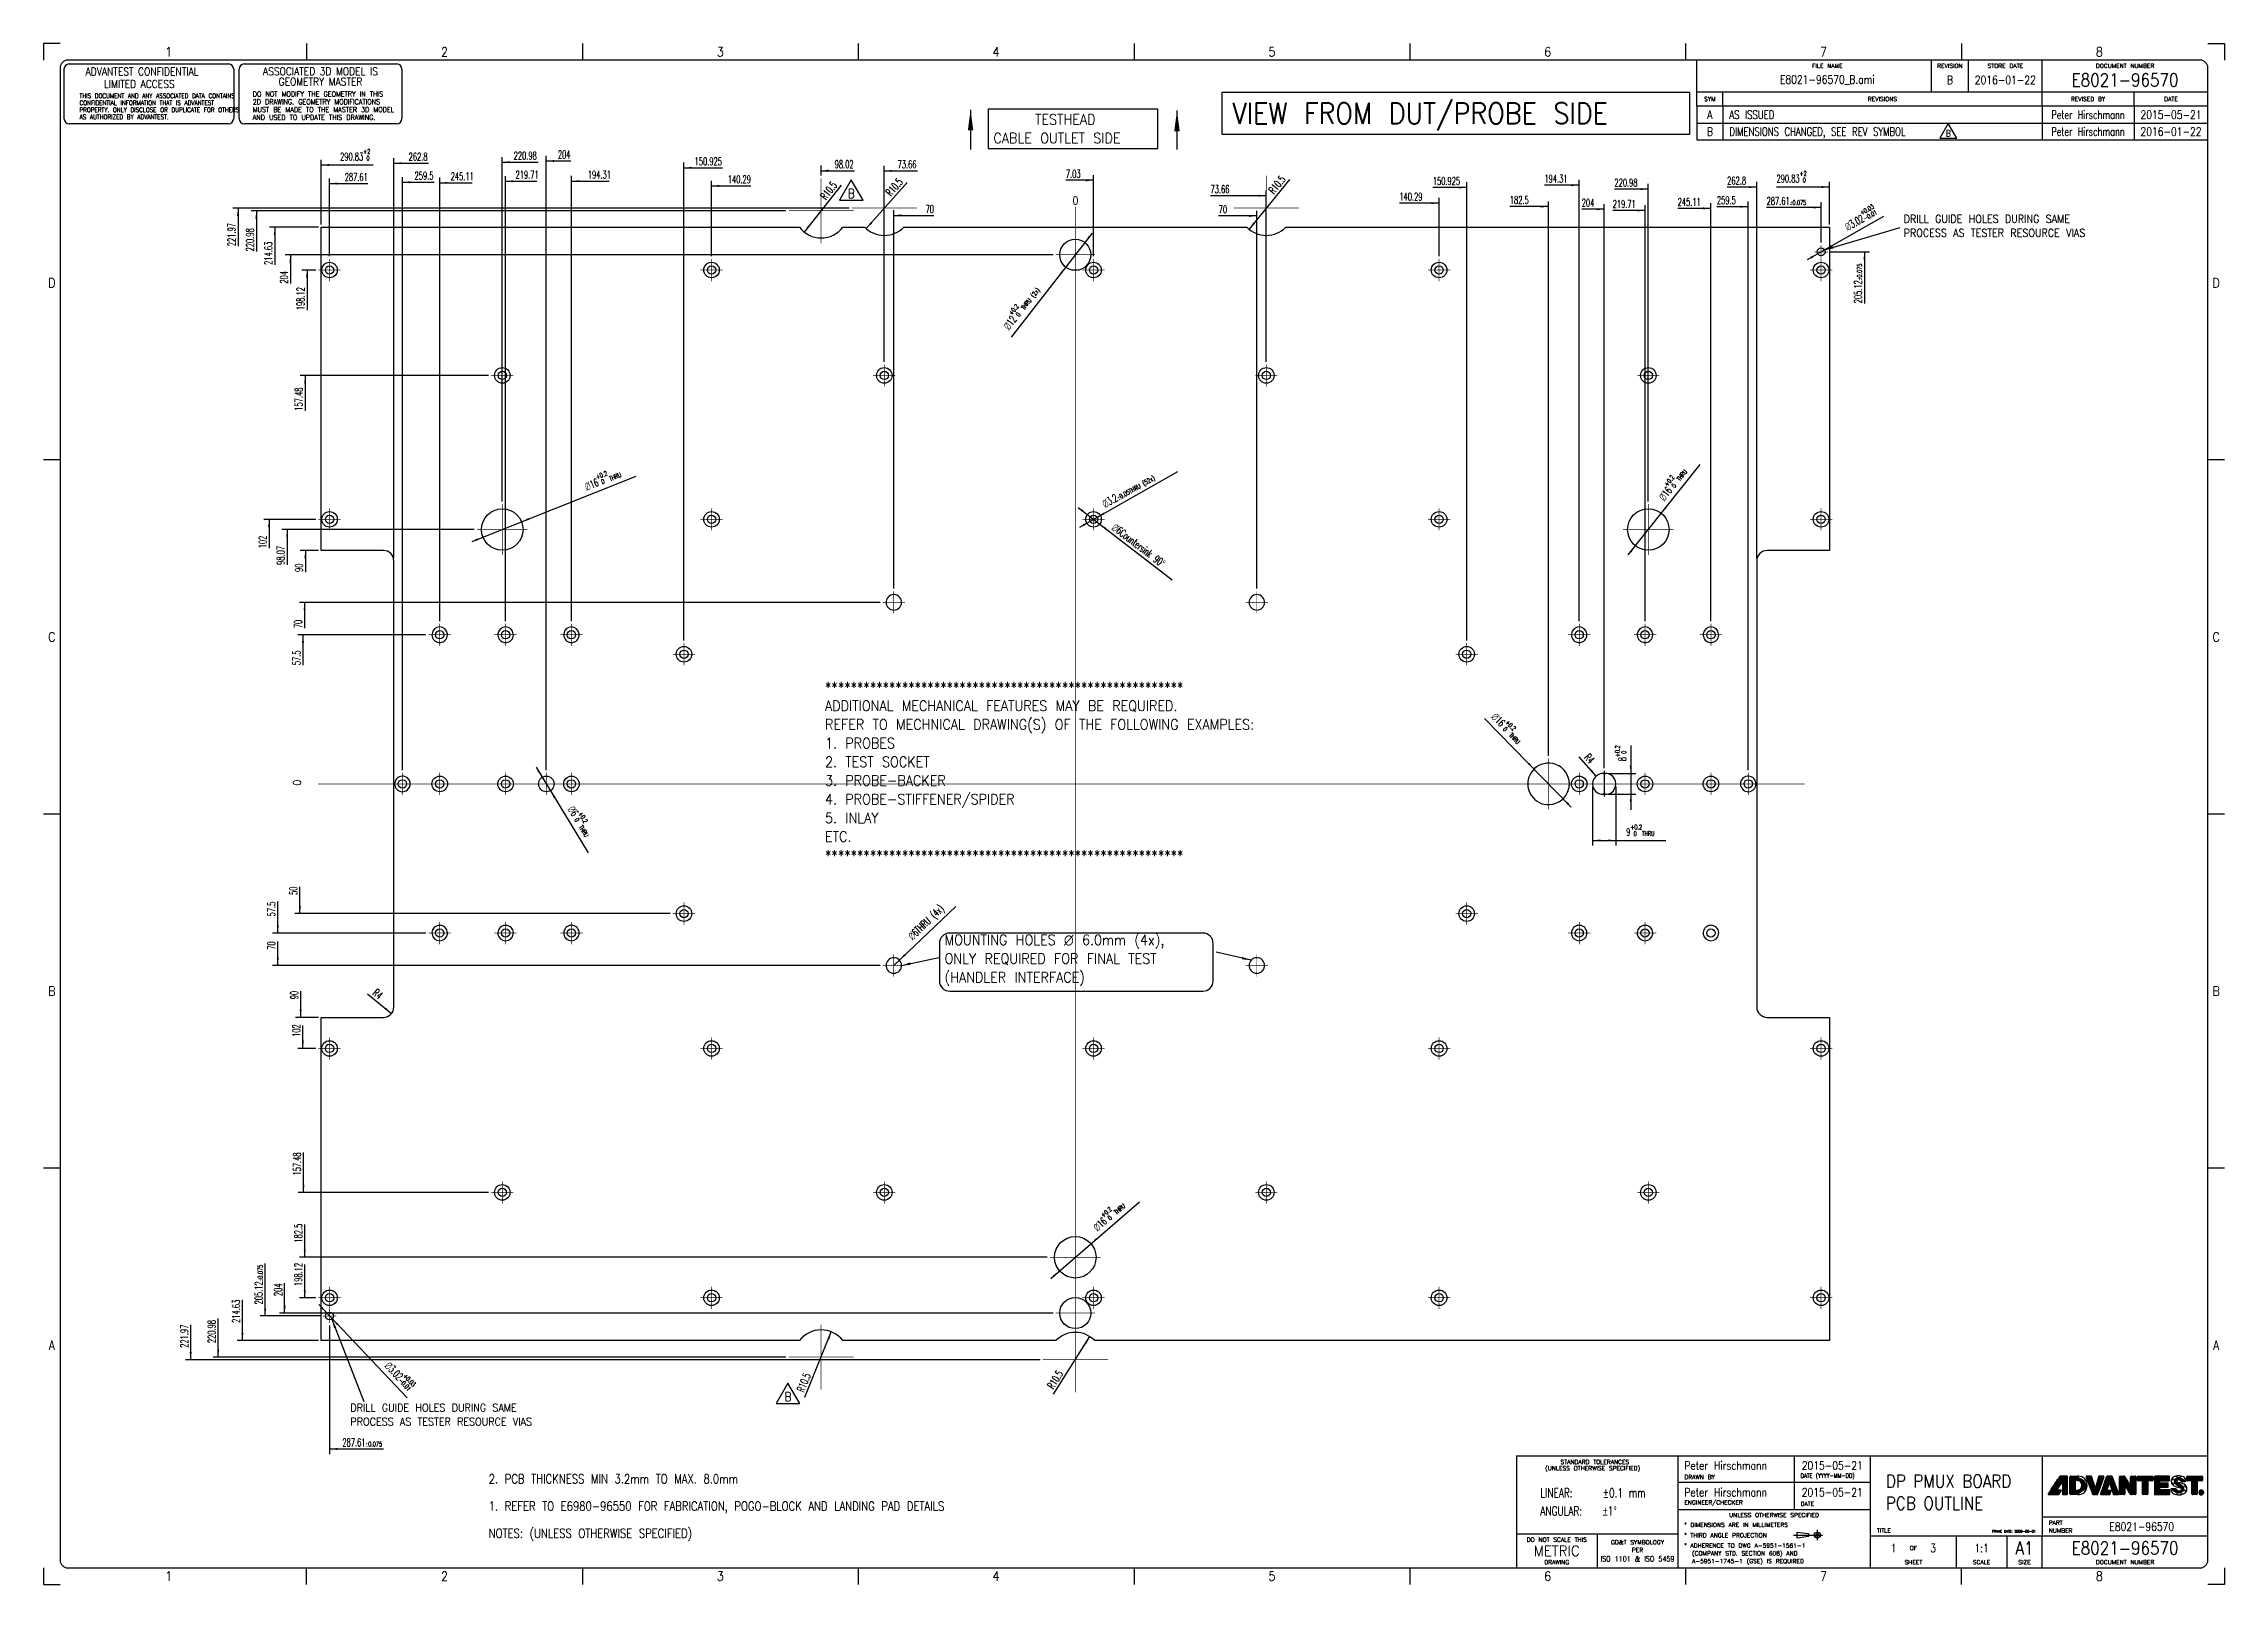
# Model space of a CAD drawing. Header units: inches. Extents: x 0 to 841, y 0 to 594.
import ezdxf

# ---------------------------------------------------------------- set-up
doc = ezdxf.new("R2010")
doc.units = ezdxf.units.IN
doc.linetypes.add('DOT_CENTER', pattern=[14, 12, -1, 0, -1])
doc.layers.add('1', color=7, linetype='Continuous')
doc.layers.add('Layer_1', color=7, linetype='Continuous')
doc.styles.add('CONVERTER_11', font='txt.shx', dxfattribs={"width": 0.9})
doc.styles.add('CONVERTER_12', font='txt.shx', dxfattribs={"width": 0.63})
doc.styles.add('CONVERTER_13', font='txt.shx', dxfattribs={"width": 0.81})
doc.styles.add('CONVERTER_14', font='txt.shx', dxfattribs={"width": 0.72})
doc.styles.add('CONVERTER_15', font='txt.shx', dxfattribs={"width": 0.749})
doc.styles.add('CONVERTER_16', font='txt.shx', dxfattribs={"width": 1.035})
doc.styles.add('CONVERTER_17', font='complex.shx', dxfattribs={"width": 0.855})
doc.styles.add('CONVERTER_18', font='complex.shx', dxfattribs={"width": 0.95})
doc.dimstyles.new('ME10_DIM_10', dxfattribs={"dimtxt": 3, "dimasz": 3, "dimexe": 2, "dimexo": 1, "dimgap": 1, "dimtad": 1, "dimdsep": 46, "dimtxsty": 'CONVERTER_12', "dimsah": 1, "dimcen": 0.09, "dimclrd": 3, "dimclre": 3, "dimclrt": 3, "dimadec": 0, "dimazin": 0, "dimtol": 1, "dimtp": 0.2, "dimtfac": 0.6, "dimtdec": 1, "dimtix": 1, "dimtmove": 0, "dimatfit": 3, "dimfxl": 1, "dimtolj": 1, "dimtzin": 0, "dimarcsym": 0})
doc.dimstyles.get("Standard").update_dxf_attribs({"dimtxt": 0.18, "dimasz": 0.18, "dimexe": 0.18, "dimexo": 0.0625, "dimgap": 0.09, "dimtad": 0, "dimtih": 1, "dimtoh": 1, "dimdec": 4, "dimzin": 0, "dimdsep": 46, "dimtxsty": 'Standard', "dimcen": 0.09, "dimadec": 0, "dimazin": 0, "dimtfac": 1, "dimtdec": 4, "dimtofl": 0, "dimtmove": 0, "dimatfit": 3, "dimfxl": 1, "dimtolj": 1, "dimtzin": 0, "dimarcsym": 0})

# ---------------------------------------------------------------- blocks, each defined once
blk = doc.blocks.new('REV_TRIANGLE__1', base_point=(311.48, 536.22))
at = {"layer": '1', "color": 3, "linetype": 'Continuous'}
for p, q in [((311.48, 541.47), (306.93, 533.59)), ((316.03, 533.59), (311.48, 541.47)), ((306.93, 533.59), (316.03, 533.59))]:
    blk.add_line(p, q, dxfattribs=at)
at = {"layer": '1', "color": 3, "insert": (311.48, 536.22), "char_height": 3.5, "attachment_point": 5, "line_spacing_factor": 0.90036, "style": 'CONVERTER_11'}
blk.add_mtext('B', dxfattribs=at)
blk = doc.blocks.new('REV_TRIANGLE__2', base_point=(287.06, 72.32))
at = {"layer": '1', "color": 3, "linetype": 'Continuous'}
for p, q in [((287.06, 77.57), (282.51, 69.7)), ((291.61, 69.7), (287.06, 77.57)), ((282.51, 69.7), (291.61, 69.7))]:
    blk.add_line(p, q, dxfattribs=at)
at = {"layer": '1', "color": 3, "insert": (287.06, 72.32), "char_height": 3.5, "attachment_point": 5, "line_spacing_factor": 0.90036, "style": 'CONVERTER_11'}
blk.add_mtext('B', dxfattribs=at)
blk = doc.blocks.new('E8021-96570_pcb__3', base_point=(107.04, 93.97))
at = {"color": 7, "linetype": 'Continuous'}
for p, q in [((107.04, 523.23), (291.49, 523.23)), ((107.04, 398.6), (107.04, 523.23)), ((308.21, 523.23), (316.71, 523.23)), ((331.72, 523.23), (464.03, 523.23)), ((479.04, 523.23), (688.7, 523.23)), ((688.7, 523.23), (688.7, 398.6)), ((131.07, 398.6), (107.04, 398.6)), ((688.7, 398.6), (664.67, 398.6)), ((135.07, 222.6), (135.07, 394.6)), ((660.67, 394.6), (660.67, 222.6)), ((601.37, 312.6), (602.37, 312.6)), ((588.35, 309.23), (588.35, 307.97)), ((602.37, 304.6), (601.37, 304.6)), ((107.04, 93.97), (107.04, 218.6)), ((107.04, 218.6), (131.07, 218.6)), ((664.67, 218.6), (688.7, 218.6)), ((688.7, 218.6), (688.7, 93.97)), ((291.49, 93.97), (107.04, 93.97)), ((390.37, 93.97), (308.21, 93.97)), ((688.7, 93.97), (405.38, 93.97))]:
    blk.add_line(p, q, dxfattribs=at)
for centre, radius in [((397.87, 512.6), 6), ((685.48, 513.72), 1.51), ((110.26, 506.72), 3), ((110.26, 506.72), 1.6), ((257.58, 506.72), 3), ((257.58, 506.72), 1.6), ((404.9, 506.72), 3), ((404.9, 506.72), 1.6), ((538.16, 506.72), 3), ((538.16, 506.72), 1.6), ((685.48, 506.72), 3), ((685.48, 506.72), 1.6), ((176.89, 466.08), 3), ((176.89, 466.08), 1.6), ((324.21, 466.08), 3), ((324.21, 466.08), 1.6), ((471.53, 466.08), 3), ((471.53, 466.08), 1.6), ((618.85, 466.08), 3), ((618.85, 466.08), 1.6), ((110.26, 410.6), 3), ((110.26, 410.6), 1.6), ((176.89, 406.67), 8), ((257.58, 410.6), 3), ((257.58, 410.6), 1.6), ((404.9, 410.6), 3), ((404.9, 410.6), 1.6), ((538.16, 410.6), 3), ((538.16, 410.6), 1.6), ((618.85, 406.67), 8), ((685.48, 410.6), 3), ((685.48, 410.6), 1.6), ((152.76, 366.1), 1.6), ((178.16, 366.1), 1.6), ((203.56, 366.1), 1.6), ((592.18, 366.1), 1.6), ((617.58, 366.1), 1.6), ((642.98, 366.1), 1.6), ((246.95, 358.6), 3), ((246.95, 358.6), 1.6), ((548.8, 358.6), 3), ((548.8, 358.6), 1.6), ((152.76, 308.6), 3), ((178.16, 308.6), 3), ((193.87, 308.6), 3), ((203.56, 308.6), 3), ((592.18, 308.6), 3), ((617.58, 308.6), 3), ((642.98, 308.6), 3), ((138.37, 308.6), 1.6), ((152.76, 308.6), 1.6), ((178.16, 308.6), 1.6), ((203.56, 308.6), 1.6), ((592.18, 308.6), 1.6), ((617.58, 308.6), 1.6), ((642.98, 308.6), 1.6), ((657.37, 308.6), 1.6), ((246.95, 258.6), 3), ((548.8, 258.6), 3), ((152.76, 251.1), 1.6), ((178.16, 251.1), 1.6), ((203.56, 251.1), 1.6), ((246.95, 258.6), 1.6), ((548.8, 258.6), 1.6), ((592.18, 251.1), 1.6), ((617.58, 251.1), 1.6), ((642.98, 251.1), 1.6), ((110.26, 206.6), 3), ((110.26, 206.6), 1.6), ((257.58, 206.6), 3), ((257.58, 206.6), 1.6), ((404.9, 206.6), 3), ((404.9, 206.6), 1.6), ((538.16, 206.6), 3), ((538.16, 206.6), 1.6), ((685.48, 206.6), 3), ((685.48, 206.6), 1.6), ((176.89, 151.12), 3), ((176.89, 151.12), 1.6), ((324.21, 151.12), 3), ((324.21, 151.12), 1.6), ((471.53, 151.12), 3), ((471.53, 151.12), 1.6), ((618.85, 151.12), 3), ((618.85, 151.12), 1.6), ((397.87, 126.1), 8), ((110.26, 110.48), 3), ((110.26, 110.48), 1.6), ((257.58, 110.48), 3), ((257.58, 110.48), 1.6), ((397.87, 104.6), 6), ((404.9, 110.48), 3), ((404.9, 110.48), 1.6), ((538.16, 110.48), 3), ((538.16, 110.48), 1.6), ((685.48, 110.48), 3), ((685.48, 110.48), 1.6), ((110.26, 103.48), 1.51)]:
    blk.add_circle(centre, radius, dxfattribs=at)
for centre, radius, start, end in [((299.85, 529.58), 10.5, 217.21171, 322.78829), ((324.21, 530.57), 10.5, 224.35897, 315.64103), ((471.53, 530.57), 10.5, 224.35897, 315.64103), ((131.07, 394.6), 4, 0, 90), ((664.67, 394.6), 4, 90, 180), ((327.87, 378.6), 3, 138.18969, 41.81031), ((327.87, 378.6), 3, 41.81031, 138.18969), ((467.87, 378.6), 3, 138.18969, 41.81031), ((467.87, 378.6), 3, 41.81031, 138.18969), ((152.76, 366.1), 3, 284.83511, 255.16489), ((152.76, 366.1), 3, 255.16489, 284.83511), ((178.16, 366.1), 3, 284.83511, 255.16489), ((178.16, 366.1), 3, 255.16489, 284.83511), ((203.56, 366.1), 3, 284.83511, 255.16489), ((203.56, 366.1), 3, 255.16489, 284.83511), ((592.18, 366.1), 3, 284.83511, 255.16489), ((592.18, 366.1), 3, 255.16489, 284.83511), ((617.58, 366.1), 3, 284.83511, 255.16489), ((617.58, 366.1), 3, 255.16489, 284.83511), ((642.98, 366.1), 3, 284.83511, 255.16489), ((642.98, 366.1), 3, 255.16489, 284.83511), ((138.37, 308.6), 3, 49.58394, 310.41606), ((580.37, 308.6), 8, 154.84933, 205.15066), ((580.37, 308.6), 8, 95.66719, 154.84933), ((580.37, 308.6), 8, 25.15067, 95.66719), ((580.37, 308.6), 8, 4.53081, 25.15067), ((601.37, 308.6), 4, 121.78833, 238.21167), ((601.37, 308.6), 4, 90, 121.78833), ((602.37, 308.6), 4, 58.21167, 90), ((602.37, 308.6), 4, 301.78833, 58.21167), ((657.37, 308.6), 3, 229.58394, 130.41606), ((138.37, 308.6), 3, 310.41606, 49.58394), ((580.37, 308.6), 8, 205.15066, 264.33281), ((580.37, 308.6), 8, 264.33281, 334.84934), ((580.37, 308.6), 8, 334.84934, 355.46919), ((601.37, 308.6), 4, 238.21167, 270), ((602.37, 308.6), 4, 270, 301.78833), ((657.37, 308.6), 3, 130.41606, 229.58394), ((152.76, 251.1), 3, 104.83511, 75.16489), ((152.76, 251.1), 3, 75.16489, 104.83511), ((178.16, 251.1), 3, 104.83511, 75.16489), ((178.16, 251.1), 3, 75.16489, 104.83511), ((203.56, 251.1), 3, 104.83511, 75.16489), ((203.56, 251.1), 3, 75.16489, 104.83511), ((592.18, 251.1), 3, 104.83511, 75.16489), ((592.18, 251.1), 3, 75.16489, 104.83511), ((617.58, 251.1), 3, 104.83511, 75.16489), ((617.58, 251.1), 3, 75.16489, 104.83511), ((642.98, 251.1), 3, 104.83511, 75.16489), ((642.98, 251.1), 3, 75.16489, 104.83511), ((327.87, 238.6), 3, 318.18969, 221.81031), ((327.87, 238.6), 3, 221.81031, 318.18969), ((467.87, 238.6), 3, 318.18969, 221.81031), ((467.87, 238.6), 3, 221.81031, 318.18969), ((131.07, 222.6), 4, 270, 0), ((664.67, 222.6), 4, 180, 270), ((299.85, 87.62), 10.5, 37.21051, 142.78949), ((397.87, 86.63), 10.5, 44.35897, 135.64103)]:
    blk.add_arc(centre, radius, start, end, dxfattribs=at)
at = {"layer": '1', "color": 1, "linetype": 'DOT_CENTER', "const_width": 0.25}
for points in [[(299.85, 542.13), (299.85, 517.03)], [(324.21, 543.12), (324.21, 518.02)], [(471.53, 543.12), (471.53, 518.02)], [(336.76, 530.57), (311.66, 530.57)], [(397.87, 82.51), (397.87, 531.12)], [(484.08, 530.57), (458.98, 530.57)], [(312.4, 529.58), (287.3, 529.58)], [(397.87, 520.2), (397.87, 505)], [(688.15, 513.72), (682.82, 513.72)], [(685.48, 516.38), (685.48, 511.06)], [(114.56, 506.72), (105.96, 506.72)], [(110.26, 511.02), (110.26, 502.42)], [(261.88, 506.72), (253.28, 506.72)], [(257.58, 511.02), (257.58, 502.42)], [(405.47, 512.6), (390.27, 512.6)], [(409.2, 506.72), (400.6, 506.72)], [(404.9, 511.02), (404.9, 502.42)], [(542.46, 506.72), (533.86, 506.72)], [(538.16, 511.02), (538.16, 502.42)], [(689.78, 506.72), (681.18, 506.72)], [(685.48, 511.02), (685.48, 502.42)], [(181.19, 466.08), (172.59, 466.08)], [(176.89, 470.38), (176.89, 461.78)], [(328.51, 466.08), (319.91, 466.08)], [(324.21, 470.38), (324.21, 461.78)], [(475.83, 466.08), (467.23, 466.08)], [(471.53, 470.38), (471.53, 461.78)], [(623.15, 466.08), (614.55, 466.08)], [(618.85, 470.38), (618.85, 461.78)], [(110.26, 414.9), (110.26, 406.3)], [(176.89, 416.47), (176.89, 396.87)], [(257.58, 414.9), (257.58, 406.3)], [(404.9, 414.9), (404.9, 406.3)], [(538.16, 414.9), (538.16, 406.3)], [(618.85, 416.47), (618.85, 396.87)], [(685.48, 414.9), (685.48, 406.3)], [(114.56, 410.6), (105.96, 410.6)], [(186.69, 406.67), (167.09, 406.67)], [(261.88, 410.6), (253.28, 410.6)], [(409.2, 410.6), (400.6, 410.6)], [(542.46, 410.6), (533.86, 410.6)], [(628.65, 406.67), (609.05, 406.67)], [(689.78, 410.6), (681.18, 410.6)], [(332.17, 378.6), (323.57, 378.6)], [(327.87, 382.9), (327.87, 374.3)], [(472.17, 378.6), (463.57, 378.6)], [(467.87, 382.9), (467.87, 374.3)], [(152.76, 370.4), (152.76, 361.8)], [(178.16, 370.4), (178.16, 361.8)], [(203.56, 370.4), (203.56, 361.8)], [(592.18, 370.4), (592.18, 361.8)], [(617.58, 370.4), (617.58, 361.8)], [(642.98, 370.4), (642.98, 361.8)], [(157.06, 366.1), (148.46, 366.1)], [(182.46, 366.1), (173.86, 366.1)], [(207.86, 366.1), (199.26, 366.1)], [(246.95, 362.9), (246.95, 354.3)], [(548.8, 362.9), (548.8, 354.3)], [(596.48, 366.1), (587.88, 366.1)], [(621.88, 366.1), (613.28, 366.1)], [(647.28, 366.1), (638.68, 366.1)], [(251.25, 358.6), (242.65, 358.6)], [(553.1, 358.6), (544.5, 358.6)], [(138.37, 312.9), (138.37, 304.3)], [(152.76, 312.9), (152.76, 304.3)], [(178.16, 312.9), (178.16, 304.3)], [(193.87, 312.9), (193.87, 304.3)], [(203.56, 312.9), (203.56, 304.3)], [(580.37, 318.4), (580.37, 298.8)], [(592.18, 312.9), (592.18, 304.3)], [(617.58, 312.9), (617.58, 304.3)], [(642.98, 312.9), (642.98, 304.3)], [(657.37, 312.9), (657.37, 304.3)], [(105.85, 308.6), (679.16, 308.6)], [(142.67, 308.6), (134.07, 308.6)], [(157.06, 308.6), (148.46, 308.6)], [(182.46, 308.6), (173.86, 308.6)], [(198.17, 308.6), (189.57, 308.6)], [(207.86, 308.6), (199.26, 308.6)], [(590.17, 308.6), (570.57, 308.6)], [(596.48, 308.6), (587.88, 308.6)], [(621.88, 308.6), (613.28, 308.6)], [(647.28, 308.6), (638.68, 308.6)], [(661.67, 308.6), (653.07, 308.6)], [(246.95, 262.9), (246.95, 254.3)], [(548.8, 262.9), (548.8, 254.3)], [(152.76, 255.4), (152.76, 246.8)], [(178.16, 255.4), (178.16, 246.8)], [(203.56, 255.4), (203.56, 246.8)], [(251.25, 258.6), (242.65, 258.6)], [(553.1, 258.6), (544.5, 258.6)], [(592.18, 255.4), (592.18, 246.8)], [(617.58, 255.4), (617.58, 246.8)], [(157.06, 251.1), (148.46, 251.1)], [(182.46, 251.1), (173.86, 251.1)], [(207.86, 251.1), (199.26, 251.1)], [(596.48, 251.1), (587.88, 251.1)], [(621.88, 251.1), (613.28, 251.1)], [(332.17, 238.6), (323.57, 238.6)], [(327.87, 242.9), (327.87, 234.3)], [(472.17, 238.6), (463.57, 238.6)], [(467.87, 242.9), (467.87, 234.3)], [(110.26, 210.9), (110.26, 202.3)], [(257.58, 210.9), (257.58, 202.3)], [(404.9, 210.9), (404.9, 202.3)], [(538.16, 210.9), (538.16, 202.3)], [(685.48, 210.9), (685.48, 202.3)], [(114.56, 206.6), (105.96, 206.6)], [(261.88, 206.6), (253.28, 206.6)], [(409.2, 206.6), (400.6, 206.6)], [(542.46, 206.6), (533.86, 206.6)], [(689.78, 206.6), (681.18, 206.6)], [(176.89, 155.42), (176.89, 146.82)], [(324.21, 155.42), (324.21, 146.82)], [(471.53, 155.42), (471.53, 146.82)], [(618.85, 155.42), (618.85, 146.82)], [(181.19, 151.12), (172.59, 151.12)], [(328.51, 151.12), (319.91, 151.12)], [(475.83, 151.12), (467.23, 151.12)], [(623.15, 151.12), (614.55, 151.12)], [(397.87, 135.9), (397.87, 116.3)], [(407.67, 126.1), (388.07, 126.1)], [(114.56, 110.48), (105.96, 110.48)], [(110.26, 114.78), (110.26, 106.18)], [(261.88, 110.48), (253.28, 110.48)], [(257.58, 114.78), (257.58, 106.18)], [(397.87, 112.2), (397.87, 97)], [(409.2, 110.48), (400.6, 110.48)], [(404.9, 114.78), (404.9, 106.18)], [(542.46, 110.48), (533.86, 110.48)], [(538.16, 114.78), (538.16, 106.18)], [(689.78, 110.48), (681.18, 110.48)], [(685.48, 114.78), (685.48, 106.18)], [(112.93, 103.48), (107.6, 103.48)], [(110.26, 106.14), (110.26, 100.82)], [(405.47, 104.6), (390.27, 104.6)], [(299.85, 100.17), (299.85, 75.07)], [(397.87, 99.18), (397.87, 74.08)], [(312.4, 87.62), (287.3, 87.62)], [(410.42, 86.63), (385.32, 86.63)]]:
    blk.add_lwpolyline(points, dxfattribs=at)
blk = doc.blocks.new('E8021-96570__4', base_point=(107.04, 93.97))
blk.add_blockref('E8021-96570_pcb__3', (107.04, 93.97))
blk = doc.blocks.new('*D14')
at = {"layer": '1', "color": 3, "linetype": 'Continuous'}
for p, q in [((612.07, 323.41), (612.07, 312.6)), ((603.37, 312.6), (614.07, 312.6)), ((612.07, 312.6), (612.07, 304.6)), ((603.37, 304.6), (614.07, 304.6)), ((612.07, 304.6), (612.07, 298.6))]:
    blk.add_line(p, q, dxfattribs=at)
at = {"layer": '1', "color": 3}
for points in [[(611.68, 315.6), (612.47, 315.6), (612.07, 312.6)], [(612.47, 301.6), (611.68, 301.6), (612.07, 304.6)]]:
    blk.add_solid(points, dxfattribs=at)
at = {"layer": '1', "color": 3, "insert": (610.32, 317.34), "char_height": 3, "attachment_point": 7, "rotation": 90, "line_spacing_factor": 0.60024, "style": 'CONVERTER_12'}
blk.add_mtext('\\C3;8\\C3;\\H1.8;\\S+0.2^  0;', dxfattribs=at)
blk = doc.blocks.new('*D15')
at = {"layer": '1', "color": 3, "linetype": 'Continuous'}
for p, q in [((147.46, 366.1), (98.03, 366.1)), ((100.03, 366.1), (100.03, 354.36))]:
    blk.add_line(p, q, dxfattribs=at)
at = {"layer": '1', "color": 3}
blk.add_solid([(100.42, 363.1), (99.63, 363.1), (100.03, 366.1)], dxfattribs=at)
at = {"layer": '1', "color": 3, "insert": (99.03, 354.36), "char_height": 3, "attachment_point": 7, "rotation": 90, "line_spacing_factor": 0.60024, "style": 'CONVERTER_12'}
blk.add_mtext('57.5', dxfattribs=at)
blk = doc.blocks.new('*D16')
at = {"layer": '1', "color": 3, "linetype": 'Continuous'}
for p, q in [((56.73, 86.63), (56.73, 100.07)), ((384.32, 86.63), (54.73, 86.63))]:
    blk.add_line(p, q, dxfattribs=at)
at = {"layer": '1', "color": 3}
blk.add_solid([(56.34, 89.63), (57.13, 89.63), (56.73, 86.63)], dxfattribs=at)
at = {"layer": '1', "color": 3, "insert": (55.73, 91.2), "char_height": 3, "attachment_point": 7, "rotation": 90, "line_spacing_factor": 0.60024, "style": 'CONVERTER_12'}
blk.add_mtext('221.97', dxfattribs=at)
blk = doc.blocks.new('*D17')
at = {"layer": '1', "color": 3, "linetype": 'Continuous'}
for p, q in [((67.34, 87.62), (67.34, 102.52)), ((286.3, 87.62), (65.34, 87.62))]:
    blk.add_line(p, q, dxfattribs=at)
at = {"layer": '1', "color": 3}
blk.add_solid([(66.94, 90.62), (67.73, 90.62), (67.34, 87.62)], dxfattribs=at)
at = {"layer": '1', "color": 3, "insert": (66.34, 93.02), "char_height": 3, "attachment_point": 7, "rotation": 90, "line_spacing_factor": 0.60024, "style": 'CONVERTER_12'}
blk.add_mtext('220.98', dxfattribs=at)
blk = doc.blocks.new('*D18')
at = {"layer": '1', "color": 3, "linetype": 'Continuous'}
for p, q in [((76.68, 93.97), (76.68, 109.67)), ((106.04, 93.97), (74.68, 93.97))]:
    blk.add_line(p, q, dxfattribs=at)
at = {"layer": '1', "color": 3}
blk.add_solid([(76.28, 96.97), (77.07, 96.97), (76.68, 93.97)], dxfattribs=at)
at = {"layer": '1', "color": 3, "insert": (75.68, 100.8), "char_height": 3, "attachment_point": 7, "rotation": 90, "line_spacing_factor": 0.60024, "style": 'CONVERTER_12'}
blk.add_mtext('214.63', dxfattribs=at)
blk = doc.blocks.new('*D19')
at = {"layer": '1', "color": 3, "linetype": 'Continuous'}
for p, q in [((85.46, 103.48), (85.46, 123.74)), ((106.6, 103.48), (83.46, 103.48))]:
    blk.add_line(p, q, dxfattribs=at)
at = {"layer": '1', "color": 3}
blk.add_solid([(85.06, 106.48), (85.85, 106.48), (85.46, 103.48)], dxfattribs=at)
at = {"layer": '1', "color": 3, "insert": (84.46, 107.92), "char_height": 3, "attachment_point": 7, "rotation": 90, "line_spacing_factor": 0.60024, "style": 'CONVERTER_12'}
blk.add_mtext('\\C3;205.12\\C3;\\H1.8;{\\Fgdt;`}0.075', dxfattribs=at)
blk = doc.blocks.new('*D20')
at = {"layer": '1', "color": 3, "linetype": 'Continuous'}
for p, q in [((92.95, 104.6), (92.95, 116.17)), ((389.27, 104.6), (90.95, 104.6))]:
    blk.add_line(p, q, dxfattribs=at)
at = {"layer": '1', "color": 3}
blk.add_solid([(92.55, 107.6), (93.34, 107.6), (92.95, 104.6)], dxfattribs=at)
at = {"layer": '1', "color": 3, "insert": (91.95, 111.13), "char_height": 3, "attachment_point": 7, "rotation": 90, "line_spacing_factor": 0.60024, "style": 'CONVERTER_12'}
blk.add_mtext('204', dxfattribs=at)
blk = doc.blocks.new('*D21')
at = {"layer": '1', "color": 3, "linetype": 'Continuous'}
for p, q in [((100.71, 110.48), (100.71, 123.26)), ((104.96, 110.48), (98.71, 110.48))]:
    blk.add_line(p, q, dxfattribs=at)
at = {"layer": '1', "color": 3}
blk.add_solid([(100.32, 113.48), (101.11, 113.48), (100.71, 110.48)], dxfattribs=at)
at = {"layer": '1', "color": 3, "insert": (99.71, 115.02), "char_height": 3, "attachment_point": 7, "rotation": 90, "line_spacing_factor": 0.60024, "style": 'CONVERTER_12'}
blk.add_mtext('198.12', dxfattribs=at)
blk = doc.blocks.new('*D22')
at = {"layer": '1', "color": 3, "linetype": 'Continuous'}
for p, q in [((100.71, 126.1), (100.71, 138.73)), ((387.07, 126.1), (98.71, 126.1))]:
    blk.add_line(p, q, dxfattribs=at)
at = {"layer": '1', "color": 3}
blk.add_solid([(100.32, 129.1), (101.11, 129.1), (100.71, 126.1)], dxfattribs=at)
at = {"layer": '1', "color": 3, "insert": (99.71, 131.74), "char_height": 3, "attachment_point": 7, "rotation": 90, "line_spacing_factor": 0.60024, "style": 'CONVERTER_12'}
blk.add_mtext('182.5', dxfattribs=at)
blk = doc.blocks.new('*D23')
at = {"layer": '1', "color": 3, "linetype": 'Continuous'}
for p, q in [((100.23, 151.12), (100.23, 166.48)), ((171.59, 151.12), (98.23, 151.12))]:
    blk.add_line(p, q, dxfattribs=at)
at = {"layer": '1', "color": 3}
blk.add_solid([(99.83, 154.12), (100.62, 154.12), (100.23, 151.12)], dxfattribs=at)
at = {"layer": '1', "color": 3, "insert": (99.23, 157.61), "char_height": 3, "attachment_point": 7, "rotation": 90, "line_spacing_factor": 0.60024, "style": 'CONVERTER_12'}
blk.add_mtext('157.48', dxfattribs=at)
blk = doc.blocks.new('*D24')
at = {"layer": '1', "color": 3, "linetype": 'Continuous'}
for p, q in [((99.98, 206.6), (99.98, 215.48)), ((104.96, 206.6), (97.98, 206.6))]:
    blk.add_line(p, q, dxfattribs=at)
at = {"layer": '1', "color": 3}
blk.add_solid([(99.59, 209.6), (100.38, 209.6), (99.98, 206.6)], dxfattribs=at)
at = {"layer": '1', "color": 3, "insert": (98.98, 211.07), "char_height": 3, "attachment_point": 7, "rotation": 90, "line_spacing_factor": 0.60024, "style": 'CONVERTER_12'}
blk.add_mtext('102', dxfattribs=at)
blk = doc.blocks.new('*D25')
at = {"layer": '1', "color": 3, "linetype": 'Continuous'}
for p, q in [((99.14, 218.6), (99.14, 228.73)), ((106.04, 218.6), (97.14, 218.6))]:
    blk.add_line(p, q, dxfattribs=at)
at = {"layer": '1', "color": 3}
blk.add_solid([(98.74, 221.6), (99.53, 221.6), (99.14, 218.6)], dxfattribs=at)
at = {"layer": '1', "color": 3, "insert": (98.14, 225.58), "char_height": 3, "attachment_point": 7, "rotation": 90, "line_spacing_factor": 0.60024, "style": 'CONVERTER_12'}
blk.add_mtext('90', dxfattribs=at)
blk = doc.blocks.new('*D26')
at = {"layer": '1', "color": 3, "linetype": 'Continuous'}
for p, q in [((90.31, 238.6), (90.31, 247.8)), ((322.57, 238.6), (88.31, 238.6))]:
    blk.add_line(p, q, dxfattribs=at)
at = {"layer": '1', "color": 3}
blk.add_solid([(89.92, 241.6), (90.71, 241.6), (90.31, 238.6)], dxfattribs=at)
at = {"layer": '1', "color": 3, "insert": (89.31, 244.65), "char_height": 3, "attachment_point": 7, "rotation": 90, "line_spacing_factor": 0.60024, "style": 'CONVERTER_12'}
blk.add_mtext('70', dxfattribs=at)
blk = doc.blocks.new('*D27')
at = {"layer": '1', "color": 3, "linetype": 'Continuous'}
for p, q in [((90.31, 251.1), (90.31, 263.26)), ((147.46, 251.1), (88.31, 251.1))]:
    blk.add_line(p, q, dxfattribs=at)
at = {"layer": '1', "color": 3}
blk.add_solid([(89.92, 254.1), (90.71, 254.1), (90.31, 251.1)], dxfattribs=at)
at = {"layer": '1', "color": 3, "insert": (89.31, 257.53), "char_height": 3, "attachment_point": 7, "rotation": 90, "line_spacing_factor": 0.60024, "style": 'CONVERTER_12'}
blk.add_mtext('57.5', dxfattribs=at)
blk = doc.blocks.new('*D28')
at = {"layer": '1', "color": 3, "linetype": 'Continuous'}
for p, q in [((98.83, 258.6), (98.83, 268.95)), ((241.65, 258.6), (96.83, 258.6))]:
    blk.add_line(p, q, dxfattribs=at)
at = {"layer": '1', "color": 3}
blk.add_solid([(98.44, 261.6), (99.23, 261.6), (98.83, 258.6)], dxfattribs=at)
at = {"layer": '1', "color": 3, "insert": (97.83, 265.8), "char_height": 3, "attachment_point": 7, "rotation": 90, "line_spacing_factor": 0.60024, "style": 'CONVERTER_12'}
blk.add_mtext('50', dxfattribs=at)
blk = doc.blocks.new('*D29')
at = {"layer": '1', "color": 3, "linetype": 'Continuous'}
for p, q in [((689.15, 513.72), (704.2, 513.72)), ((702.2, 513.72), (702.2, 493.87))]:
    blk.add_line(p, q, dxfattribs=at)
at = {"layer": '1', "color": 3}
blk.add_solid([(702.6, 510.72), (701.81, 510.72), (702.2, 513.72)], dxfattribs=at)
at = {"layer": '1', "color": 3, "insert": (701.2, 493.87), "char_height": 3, "attachment_point": 7, "rotation": 90, "line_spacing_factor": 0.60024, "style": 'CONVERTER_12'}
blk.add_mtext('\\C3;205.12\\C3;\\H1.8;{\\Fgdt;`}0.075', dxfattribs=at)
blk = doc.blocks.new('*D30')
at = {"layer": '1', "color": 3, "linetype": 'Continuous'}
for p, q in [((310.66, 530.57), (72.98, 530.57)), ((74.98, 530.57), (74.98, 515.91))]:
    blk.add_line(p, q, dxfattribs=at)
at = {"layer": '1', "color": 3}
blk.add_solid([(75.37, 527.57), (74.58, 527.57), (74.98, 530.57)], dxfattribs=at)
at = {"layer": '1', "color": 3, "insert": (73.98, 515.91), "char_height": 3, "attachment_point": 7, "rotation": 90, "line_spacing_factor": 0.60024, "style": 'CONVERTER_12'}
blk.add_mtext('221.97', dxfattribs=at)
blk = doc.blocks.new('*D31')
at = {"layer": '1', "color": 3, "linetype": 'Continuous'}
for p, q in [((286.3, 529.58), (80.06, 529.58)), ((82.06, 529.58), (82.06, 513.91))]:
    blk.add_line(p, q, dxfattribs=at)
at = {"layer": '1', "color": 3}
blk.add_solid([(82.46, 526.58), (81.67, 526.58), (82.06, 529.58)], dxfattribs=at)
at = {"layer": '1', "color": 3, "insert": (81.06, 513.91), "char_height": 3, "attachment_point": 7, "rotation": 90, "line_spacing_factor": 0.60024, "style": 'CONVERTER_12'}
blk.add_mtext('220.98', dxfattribs=at)
blk = doc.blocks.new('*D32')
at = {"layer": '1', "color": 3, "linetype": 'Continuous'}
for p, q in [((106.04, 523.23), (87.15, 523.23)), ((89.15, 523.23), (89.15, 508.7))]:
    blk.add_line(p, q, dxfattribs=at)
at = {"layer": '1', "color": 3}
blk.add_solid([(89.55, 520.23), (88.76, 520.23), (89.15, 523.23)], dxfattribs=at)
at = {"layer": '1', "color": 3, "insert": (88.15, 508.7), "char_height": 3, "attachment_point": 7, "rotation": 90, "line_spacing_factor": 0.60024, "style": 'CONVERTER_12'}
blk.add_mtext('214.63', dxfattribs=at)
blk = doc.blocks.new('*D33')
at = {"layer": '1', "color": 3, "linetype": 'Continuous'}
for p, q in [((389.27, 512.6), (93.19, 512.6)), ((95.19, 512.6), (95.19, 501.47))]:
    blk.add_line(p, q, dxfattribs=at)
at = {"layer": '1', "color": 3}
blk.add_solid([(95.59, 509.6), (94.8, 509.6), (95.19, 512.6)], dxfattribs=at)
at = {"layer": '1', "color": 3, "insert": (94.19, 501.47), "char_height": 3, "attachment_point": 7, "rotation": 90, "line_spacing_factor": 0.60024, "style": 'CONVERTER_12'}
blk.add_mtext('204', dxfattribs=at)
blk = doc.blocks.new('*D34')
at = {"layer": '1', "color": 3, "linetype": 'Continuous'}
for p, q in [((104.96, 506.72), (99.58, 506.72)), ((101.58, 506.72), (101.58, 491.22))]:
    blk.add_line(p, q, dxfattribs=at)
at = {"layer": '1', "color": 3}
blk.add_solid([(101.98, 503.72), (101.19, 503.72), (101.58, 506.72)], dxfattribs=at)
at = {"layer": '1', "color": 3, "insert": (100.58, 491.22), "char_height": 3, "attachment_point": 7, "rotation": 90, "line_spacing_factor": 0.60024, "style": 'CONVERTER_12'}
blk.add_mtext('198.12', dxfattribs=at)
blk = doc.blocks.new('*D35')
at = {"layer": '1', "color": 3, "linetype": 'Continuous'}
for p, q in [((171.59, 466.08), (98.88, 466.08)), ((100.88, 466.08), (100.88, 452.47))]:
    blk.add_line(p, q, dxfattribs=at)
at = {"layer": '1', "color": 3}
blk.add_solid([(101.27, 463.08), (100.48, 463.08), (100.88, 466.08)], dxfattribs=at)
at = {"layer": '1', "color": 3, "insert": (99.88, 452.47), "char_height": 3, "attachment_point": 7, "rotation": 90, "line_spacing_factor": 0.60024, "style": 'CONVERTER_12'}
blk.add_mtext('157.48', dxfattribs=at)
blk = doc.blocks.new('*D36')
at = {"layer": '1', "color": 3, "linetype": 'Continuous'}
for p, q in [((104.96, 410.6), (84.94, 410.6)), ((86.94, 410.6), (86.94, 399.45))]:
    blk.add_line(p, q, dxfattribs=at)
at = {"layer": '1', "color": 3}
blk.add_solid([(87.34, 407.6), (86.55, 407.6), (86.94, 410.6)], dxfattribs=at)
at = {"layer": '1', "color": 3, "insert": (85.94, 399.45), "char_height": 3, "attachment_point": 7, "rotation": 90, "line_spacing_factor": 0.60024, "style": 'CONVERTER_12'}
blk.add_mtext('102', dxfattribs=at)
blk = doc.blocks.new('*D37')
at = {"layer": '1', "color": 3, "linetype": 'Continuous'}
for p, q in [((166.09, 406.67), (91.93, 406.67)), ((93.93, 406.67), (93.93, 393.05))]:
    blk.add_line(p, q, dxfattribs=at)
at = {"layer": '1', "color": 3}
blk.add_solid([(94.33, 403.67), (93.54, 403.67), (93.93, 406.67)], dxfattribs=at)
at = {"layer": '1', "color": 3, "insert": (92.93, 393.05), "char_height": 3, "attachment_point": 7, "rotation": 90, "line_spacing_factor": 0.60024, "style": 'CONVERTER_12'}
blk.add_mtext('98.07', dxfattribs=at)
blk = doc.blocks.new('*D38')
at = {"layer": '1', "color": 3, "linetype": 'Continuous'}
for p, q in [((322.57, 378.6), (98.66, 378.6)), ((100.66, 378.6), (100.66, 368.62))]:
    blk.add_line(p, q, dxfattribs=at)
at = {"layer": '1', "color": 3}
blk.add_solid([(101.06, 375.6), (100.27, 375.6), (100.66, 378.6)], dxfattribs=at)
at = {"layer": '1', "color": 3, "insert": (99.66, 368.62), "char_height": 3, "attachment_point": 7, "rotation": 90, "line_spacing_factor": 0.60024, "style": 'CONVERTER_12'}
blk.add_mtext('70', dxfattribs=at)
blk = doc.blocks.new('*D39')
at = {"layer": '1', "color": 3, "linetype": 'Continuous'}
for p, q in [((106.04, 398.6), (98.96, 398.6)), ((100.96, 398.6), (100.96, 390.29))]:
    blk.add_line(p, q, dxfattribs=at)
at = {"layer": '1', "color": 3}
blk.add_solid([(101.36, 395.6), (100.57, 395.6), (100.96, 398.6)], dxfattribs=at)
at = {"layer": '1', "color": 3, "insert": (99.96, 390.29), "char_height": 3, "attachment_point": 7, "rotation": 90, "line_spacing_factor": 0.60024, "style": 'CONVERTER_12'}
blk.add_mtext('90', dxfattribs=at)
blk = doc.blocks.new('*D40')
at = {"layer": '1', "color": 3, "linetype": 'Continuous'}
for p, q in [((580.37, 531.18), (565.43, 531.18)), ((580.37, 319.4), (580.37, 533.18))]:
    blk.add_line(p, q, dxfattribs=at)
at = {"layer": '1', "color": 3}
blk.add_solid([(577.37, 530.79), (577.37, 531.58), (580.37, 531.18)], dxfattribs=at)
at = {"layer": '1', "color": 3, "insert": (565.43, 532.18), "char_height": 3, "attachment_point": 7, "rotation": 0.00014, "line_spacing_factor": 0.60024, "style": 'CONVERTER_12'}
blk.add_mtext('182.5', dxfattribs=at)
blk = doc.blocks.new('*D41')
at = {"layer": '1', "color": 3, "linetype": 'Continuous'}
for p, q in [((404.9, 541.31), (394.22, 541.31)), ((404.9, 512.02), (404.9, 543.31))]:
    blk.add_line(p, q, dxfattribs=at)
at = {"layer": '1', "color": 3}
blk.add_solid([(401.9, 540.92), (401.9, 541.71), (404.9, 541.31)], dxfattribs=at)
at = {"layer": '1', "color": 3, "insert": (394.22, 542.31), "char_height": 3, "attachment_point": 7, "rotation": 0.00014, "line_spacing_factor": 0.60024, "style": 'CONVERTER_12'}
blk.add_mtext('7.03', dxfattribs=at)
blk = doc.blocks.new('*D42')
at = {"layer": '1', "color": 3, "linetype": 'Continuous'}
for p, q in [((688.7, 538.72), (668.28, 538.72)), ((688.7, 524.23), (688.7, 540.72))]:
    blk.add_line(p, q, dxfattribs=at)
at = {"layer": '1', "color": 3}
blk.add_solid([(685.7, 538.32), (685.7, 539.11), (688.7, 538.72)], dxfattribs=at)
at = {"layer": '1', "color": 3, "insert": (668.28, 540.47), "char_height": 3, "attachment_point": 7, "rotation": 0.00014, "line_spacing_factor": 0.60024, "style": 'CONVERTER_12'}
blk.add_mtext('\\C3;290.83\\C3;\\H1.8;\\S+2^  0;', dxfattribs=at)
blk = doc.blocks.new('*D43')
at = {"layer": '1', "color": 3, "linetype": 'Continuous'}
for p, q in [((685.48, 530.82), (664.47, 530.82)), ((685.48, 517.38), (685.48, 532.82))]:
    blk.add_line(p, q, dxfattribs=at)
at = {"layer": '1', "color": 3}
blk.add_solid([(682.48, 530.43), (682.48, 531.22), (685.48, 530.82)], dxfattribs=at)
at = {"layer": '1', "color": 3, "insert": (664.47, 531.82), "char_height": 3, "attachment_point": 7, "rotation": 0.00014, "line_spacing_factor": 0.60024, "style": 'CONVERTER_12'}
blk.add_mtext('\\C3;287.61\\C3;\\H1.8;{\\Fgdt;`}0.075', dxfattribs=at)
blk = doc.blocks.new('*D44')
at = {"layer": '1', "color": 3, "linetype": 'Continuous'}
for p, q in [((660.67, 538.69), (649.25, 538.69)), ((660.67, 395.6), (660.67, 540.69))]:
    blk.add_line(p, q, dxfattribs=at)
at = {"layer": '1', "color": 3}
blk.add_solid([(657.67, 538.29), (657.67, 539.08), (660.67, 538.69)], dxfattribs=at)
at = {"layer": '1', "color": 3, "insert": (649.25, 539.69), "char_height": 3, "attachment_point": 7, "rotation": 0.00014, "line_spacing_factor": 0.60024, "style": 'CONVERTER_12'}
blk.add_mtext('262.8', dxfattribs=at)
blk = doc.blocks.new('*D45')
at = {"layer": '1', "color": 3, "linetype": 'Continuous'}
for p, q in [((657.37, 531.12), (645.3, 531.12)), ((657.37, 313.9), (657.37, 533.12))]:
    blk.add_line(p, q, dxfattribs=at)
at = {"layer": '1', "color": 3}
blk.add_solid([(654.37, 530.73), (654.37, 531.52), (657.37, 531.12)], dxfattribs=at)
at = {"layer": '1', "color": 3, "insert": (645.3, 532.12), "char_height": 3, "attachment_point": 7, "rotation": 0.00014, "line_spacing_factor": 0.60024, "style": 'CONVERTER_12'}
blk.add_mtext('259.5', dxfattribs=at)
blk = doc.blocks.new('*D46')
at = {"layer": '1', "color": 3, "linetype": 'Continuous'}
for p, q in [((642.98, 530.46), (630.17, 530.46)), ((642.98, 371.4), (642.98, 532.46))]:
    blk.add_line(p, q, dxfattribs=at)
at = {"layer": '1', "color": 3}
blk.add_solid([(639.98, 530.07), (639.98, 530.86), (642.98, 530.46)], dxfattribs=at)
at = {"layer": '1', "color": 3, "insert": (630.17, 531.46), "char_height": 3, "attachment_point": 7, "rotation": 0.00014, "line_spacing_factor": 0.60024, "style": 'CONVERTER_12'}
blk.add_mtext('245.11', dxfattribs=at)
blk = doc.blocks.new('*D47')
at = {"layer": '1', "color": 3, "linetype": 'Continuous'}
for p, q in [((618.85, 417.47), (618.85, 539.9)), ((618.85, 537.9), (605.79, 537.9))]:
    blk.add_line(p, q, dxfattribs=at)
at = {"layer": '1', "color": 3}
blk.add_solid([(615.85, 537.51), (615.85, 538.3), (618.85, 537.9)], dxfattribs=at)
at = {"layer": '1', "color": 3, "insert": (605.79, 538.9), "char_height": 3, "attachment_point": 7, "rotation": 0.00014, "line_spacing_factor": 0.60024, "style": 'CONVERTER_12'}
blk.add_mtext('220.98', dxfattribs=at)
blk = doc.blocks.new('*D48')
at = {"layer": '1', "color": 3, "linetype": 'Continuous'}
for p, q in [((617.58, 371.4), (617.58, 531.68)), ((617.58, 529.68), (605.1, 529.68))]:
    blk.add_line(p, q, dxfattribs=at)
at = {"layer": '1', "color": 3}
blk.add_solid([(614.58, 529.28), (614.58, 530.07), (617.58, 529.68)], dxfattribs=at)
at = {"layer": '1', "color": 3, "insert": (605.1, 530.68), "char_height": 3, "attachment_point": 7, "rotation": 0.00014, "line_spacing_factor": 0.60024, "style": 'CONVERTER_12'}
blk.add_mtext('219.71', dxfattribs=at)
blk = doc.blocks.new('*D49')
at = {"layer": '1', "color": 3, "linetype": 'Continuous'}
for p, q in [((592.18, 539.43), (578.78, 539.43)), ((592.18, 371.4), (592.18, 541.43))]:
    blk.add_line(p, q, dxfattribs=at)
at = {"layer": '1', "color": 3}
blk.add_solid([(589.18, 539.04), (589.18, 539.83), (592.18, 539.43)], dxfattribs=at)
at = {"layer": '1', "color": 3, "insert": (578.78, 540.43), "char_height": 3, "attachment_point": 7, "rotation": 0.00014, "line_spacing_factor": 0.60024, "style": 'CONVERTER_12'}
blk.add_mtext('194.31', dxfattribs=at)
blk = doc.blocks.new('*D50')
at = {"layer": '1', "color": 3, "linetype": 'Continuous'}
for p, q in [((548.8, 538.53), (535.73, 538.53)), ((548.8, 363.9), (548.8, 540.53))]:
    blk.add_line(p, q, dxfattribs=at)
at = {"layer": '1', "color": 3}
blk.add_solid([(545.8, 538.13), (545.8, 538.92), (548.8, 538.53)], dxfattribs=at)
at = {"layer": '1', "color": 3, "insert": (535.73, 539.53), "char_height": 3, "attachment_point": 7, "rotation": 0.00014, "line_spacing_factor": 0.60024, "style": 'CONVERTER_12'}
blk.add_mtext('150.925', dxfattribs=at)
blk = doc.blocks.new('*D51')
at = {"layer": '1', "color": 3, "linetype": 'Continuous'}
for p, q in [((538.16, 532.49), (522.85, 532.49)), ((538.16, 512.02), (538.16, 534.49))]:
    blk.add_line(p, q, dxfattribs=at)
at = {"layer": '1', "color": 3}
blk.add_solid([(535.16, 532.1), (535.16, 532.89), (538.16, 532.49)], dxfattribs=at)
at = {"layer": '1', "color": 3, "insert": (522.85, 533.49), "char_height": 3, "attachment_point": 7, "rotation": 0.00014, "line_spacing_factor": 0.60024, "style": 'CONVERTER_12'}
blk.add_mtext('140.29', dxfattribs=at)
blk = doc.blocks.new('*D52')
at = {"layer": '1', "color": 3, "linetype": 'Continuous'}
for p, q in [((471.53, 535.37), (450, 535.37)), ((471.53, 471.38), (471.53, 537.37))]:
    blk.add_line(p, q, dxfattribs=at)
at = {"layer": '1', "color": 3}
blk.add_solid([(468.53, 534.98), (468.53, 535.77), (471.53, 535.37)], dxfattribs=at)
at = {"layer": '1', "color": 3, "insert": (450, 536.37), "char_height": 3, "attachment_point": 7, "rotation": 0.00014, "line_spacing_factor": 0.60024, "style": 'CONVERTER_12'}
blk.add_mtext('73.66', dxfattribs=at)
blk = doc.blocks.new('*D53')
at = {"layer": '1', "color": 3, "linetype": 'Continuous'}
for p, q in [((601.87, 530.15), (593.16, 530.15)), ((601.87, 314.7), (601.87, 532.15))]:
    blk.add_line(p, q, dxfattribs=at)
at = {"layer": '1', "color": 3}
blk.add_solid([(598.87, 529.75), (598.87, 530.54), (601.87, 530.15)], dxfattribs=at)
at = {"layer": '1', "color": 3, "insert": (593.16, 531.15), "char_height": 3, "attachment_point": 7, "rotation": 0.00014, "line_spacing_factor": 0.60024, "style": 'CONVERTER_12'}
blk.add_mtext('204', dxfattribs=at)
blk = doc.blocks.new('*D54')
at = {"layer": '1', "color": 3, "linetype": 'Continuous'}
for p, q in [((467.87, 527.58), (453.15, 527.58)), ((467.87, 383.9), (467.87, 529.58))]:
    blk.add_line(p, q, dxfattribs=at)
at = {"layer": '1', "color": 3}
blk.add_solid([(464.87, 527.18), (464.87, 527.97), (467.87, 527.58)], dxfattribs=at)
at = {"layer": '1', "color": 3, "insert": (453.15, 528.58), "char_height": 3, "attachment_point": 7, "rotation": 0.00014, "line_spacing_factor": 0.60024, "style": 'CONVERTER_12'}
blk.add_mtext('70', dxfattribs=at)
blk = doc.blocks.new('*D55')
at = {"layer": '1', "color": 3, "linetype": 'Continuous'}
for p, q in [((107.04, 524.23), (107.04, 549.21)), ((107.04, 547.21), (127.11, 547.21))]:
    blk.add_line(p, q, dxfattribs=at)
at = {"layer": '1', "color": 3}
blk.add_solid([(110.04, 547.6), (110.04, 546.81), (107.04, 547.21)], dxfattribs=at)
at = {"layer": '1', "color": 3, "insert": (114.35, 548.96), "char_height": 3, "attachment_point": 7, "rotation": 0.00014, "line_spacing_factor": 0.60024, "style": 'CONVERTER_12'}
blk.add_mtext('\\C3;290.83\\C3;\\H1.8;\\S+2^  0;', dxfattribs=at)
blk = doc.blocks.new('*D56')
at = {"layer": '1', "color": 3, "linetype": 'Continuous'}
for p, q in [((110.26, 512.02), (110.26, 542.06)), ((110.26, 540.06), (124.99, 540.06))]:
    blk.add_line(p, q, dxfattribs=at)
at = {"layer": '1', "color": 3}
blk.add_solid([(113.26, 540.45), (113.26, 539.66), (110.26, 540.06)], dxfattribs=at)
at = {"layer": '1', "color": 3, "insert": (116.12, 541.06), "char_height": 3, "attachment_point": 7, "rotation": 0.00014, "line_spacing_factor": 0.60024, "style": 'CONVERTER_12'}
blk.add_mtext('287.61', dxfattribs=at)
blk = doc.blocks.new('*D57')
at = {"layer": '1', "color": 3, "linetype": 'Continuous'}
for p, q in [((135.07, 395.6), (135.07, 549.88)), ((135.07, 547.88), (148.38, 547.88))]:
    blk.add_line(p, q, dxfattribs=at)
at = {"layer": '1', "color": 3}
blk.add_solid([(138.07, 548.28), (138.07, 547.49), (135.07, 547.88)], dxfattribs=at)
at = {"layer": '1', "color": 3, "insert": (140.77, 548.88), "char_height": 3, "attachment_point": 7, "rotation": 0.00014, "line_spacing_factor": 0.60024, "style": 'CONVERTER_12'}
blk.add_mtext('262.8', dxfattribs=at)
blk = doc.blocks.new('*D58')
at = {"layer": '1', "color": 3, "linetype": 'Continuous'}
for p, q in [((138.37, 313.9), (138.37, 542.56)), ((138.37, 540.56), (150.68, 540.56))]:
    blk.add_line(p, q, dxfattribs=at)
at = {"layer": '1', "color": 3}
blk.add_solid([(141.37, 540.95), (141.37, 540.16), (138.37, 540.56)], dxfattribs=at)
at = {"layer": '1', "color": 3, "insert": (143.07, 541.56), "char_height": 3, "attachment_point": 7, "rotation": 0.00014, "line_spacing_factor": 0.60024, "style": 'CONVERTER_12'}
blk.add_mtext('259.5', dxfattribs=at)
blk = doc.blocks.new('*D59')
at = {"layer": '1', "color": 3, "linetype": 'Continuous'}
for p, q in [((152.76, 371.4), (152.76, 542.33)), ((152.76, 540.33), (165.22, 540.33))]:
    blk.add_line(p, q, dxfattribs=at)
at = {"layer": '1', "color": 3}
blk.add_solid([(155.76, 540.72), (155.76, 539.93), (152.76, 540.33)], dxfattribs=at)
at = {"layer": '1', "color": 3, "insert": (156.98, 541.33), "char_height": 3, "attachment_point": 7, "rotation": 0.00014, "line_spacing_factor": 0.60024, "style": 'CONVERTER_12'}
blk.add_mtext('245.11', dxfattribs=at)
blk = doc.blocks.new('*D60')
at = {"layer": '1', "color": 3, "linetype": 'Continuous'}
for p, q in [((178.16, 371.4), (178.16, 542.94)), ((178.16, 540.94), (190.26, 540.94))]:
    blk.add_line(p, q, dxfattribs=at)
at = {"layer": '1', "color": 3}
blk.add_solid([(181.16, 541.33), (181.16, 540.54), (178.16, 540.94)], dxfattribs=at)
at = {"layer": '1', "color": 3, "insert": (182.01, 541.94), "char_height": 3, "attachment_point": 7, "rotation": 0.00014, "line_spacing_factor": 0.60024, "style": 'CONVERTER_12'}
blk.add_mtext('219.71', dxfattribs=at)
blk = doc.blocks.new('*D61')
at = {"layer": '1', "color": 3, "linetype": 'Continuous'}
for p, q in [((176.89, 417.47), (176.89, 550.28)), ((176.89, 548.28), (190.78, 548.28))]:
    blk.add_line(p, q, dxfattribs=at)
at = {"layer": '1', "color": 3}
blk.add_solid([(179.89, 548.68), (179.89, 547.89), (176.89, 548.28)], dxfattribs=at)
at = {"layer": '1', "color": 3, "insert": (181.28, 549.28), "char_height": 3, "attachment_point": 7, "rotation": 0.00014, "line_spacing_factor": 0.60024, "style": 'CONVERTER_12'}
blk.add_mtext('220.98', dxfattribs=at)
blk = doc.blocks.new('*D62')
at = {"layer": '1', "color": 3, "linetype": 'Continuous'}
for p, q in [((193.87, 313.9), (193.87, 550.75)), ((193.87, 548.75), (203.36, 548.75))]:
    blk.add_line(p, q, dxfattribs=at)
at = {"layer": '1', "color": 3}
blk.add_solid([(196.87, 549.14), (196.87, 548.35), (193.87, 548.75)], dxfattribs=at)
at = {"layer": '1', "color": 3, "insert": (198.32, 549.75), "char_height": 3, "attachment_point": 7, "rotation": 0.00014, "line_spacing_factor": 0.60024, "style": 'CONVERTER_12'}
blk.add_mtext('204', dxfattribs=at)
blk = doc.blocks.new('*D63')
at = {"layer": '1', "color": 3, "linetype": 'Continuous'}
for p, q in [((203.56, 371.4), (203.56, 542.98)), ((203.56, 540.98), (218.12, 540.98))]:
    blk.add_line(p, q, dxfattribs=at)
at = {"layer": '1', "color": 3}
blk.add_solid([(206.56, 541.38), (206.56, 540.59), (203.56, 540.98)], dxfattribs=at)
at = {"layer": '1', "color": 3, "insert": (209.88, 541.98), "char_height": 3, "attachment_point": 7, "rotation": 0.00014, "line_spacing_factor": 0.60024, "style": 'CONVERTER_12'}
blk.add_mtext('194.31', dxfattribs=at)
blk = doc.blocks.new('*D64')
at = {"layer": '1', "color": 3, "linetype": 'Continuous'}
for p, q in [((246.95, 363.9), (246.95, 548.12)), ((246.95, 546.12), (261.83, 546.12))]:
    blk.add_line(p, q, dxfattribs=at)
at = {"layer": '1', "color": 3}
blk.add_solid([(249.95, 546.52), (249.95, 545.73), (246.95, 546.12)], dxfattribs=at)
at = {"layer": '1', "color": 3, "insert": (251.07, 547.12), "char_height": 3, "attachment_point": 7, "rotation": 0.00014, "line_spacing_factor": 0.60024, "style": 'CONVERTER_12'}
blk.add_mtext('150.925', dxfattribs=at)
blk = doc.blocks.new('*D65')
at = {"layer": '1', "color": 3, "linetype": 'Continuous'}
for p, q in [((257.58, 512.02), (257.58, 541.16)), ((257.58, 539.16), (272.73, 539.16))]:
    blk.add_line(p, q, dxfattribs=at)
at = {"layer": '1', "color": 3}
blk.add_solid([(260.58, 539.55), (260.58, 538.76), (257.58, 539.16)], dxfattribs=at)
at = {"layer": '1', "color": 3, "insert": (263.86, 540.16), "char_height": 3, "attachment_point": 7, "rotation": 0.00014, "line_spacing_factor": 0.60024, "style": 'CONVERTER_12'}
blk.add_mtext('140.29', dxfattribs=at)
blk = doc.blocks.new('*D66')
at = {"layer": '1', "color": 3, "linetype": 'Continuous'}
for p, q in [((299.85, 543.13), (299.85, 547.01)), ((299.85, 545.01), (312.68, 545.01))]:
    blk.add_line(p, q, dxfattribs=at)
at = {"layer": '1', "color": 3}
blk.add_solid([(302.85, 545.41), (302.85, 544.62), (299.85, 545.01)], dxfattribs=at)
at = {"layer": '1', "color": 3, "insert": (305.07, 546.01), "char_height": 3, "attachment_point": 7, "rotation": 0.00014, "line_spacing_factor": 0.60024, "style": 'CONVERTER_12'}
blk.add_mtext('98.02', dxfattribs=at)
blk = doc.blocks.new('*D67')
at = {"layer": '1', "color": 3, "linetype": 'Continuous'}
for p, q in [((327.87, 383.9), (327.87, 529.78)), ((327.87, 527.78), (343.26, 527.78))]:
    blk.add_line(p, q, dxfattribs=at)
at = {"layer": '1', "color": 3}
blk.add_solid([(330.87, 528.17), (330.87, 527.38), (327.87, 527.78)], dxfattribs=at)
at = {"layer": '1', "color": 3, "insert": (340.11, 528.78), "char_height": 3, "attachment_point": 7, "rotation": 0.00014, "line_spacing_factor": 0.60024, "style": 'CONVERTER_12'}
blk.add_mtext('70', dxfattribs=at)
blk = doc.blocks.new('*D68')
at = {"layer": '1', "color": 3, "linetype": 'Continuous'}
for p, q in [((324.21, 471.38), (324.21, 546.95)), ((324.21, 544.95), (336.96, 544.95))]:
    blk.add_line(p, q, dxfattribs=at)
at = {"layer": '1', "color": 3}
blk.add_solid([(327.21, 545.34), (327.21, 544.55), (324.21, 544.95)], dxfattribs=at)
at = {"layer": '1', "color": 3, "insert": (329.34, 545.95), "char_height": 3, "attachment_point": 7, "rotation": 0.00014, "line_spacing_factor": 0.60024, "style": 'CONVERTER_12'}
blk.add_mtext('73.66', dxfattribs=at)
blk = doc.blocks.new('*D69')
at = {"layer": '1', "color": 3, "linetype": 'Continuous'}
for p, q in [((110.26, 99.82), (110.26, 50.21)), ((110.26, 52.21), (131.05, 52.21))]:
    blk.add_line(p, q, dxfattribs=at)
at = {"layer": '1', "color": 3}
blk.add_solid([(113.26, 52.61), (113.26, 51.82), (110.26, 52.21)], dxfattribs=at)
at = {"layer": '1', "color": 3, "insert": (115.23, 53.21), "char_height": 3, "attachment_point": 7, "rotation": 0.00014, "line_spacing_factor": 0.60024, "style": 'CONVERTER_12'}
blk.add_mtext('\\C3;287.61\\C3;\\H1.8;{\\Fgdt;`}0.075', dxfattribs=at)
blk = doc.blocks.new('*D70')
at = {"layer": '1', "color": 3, "linetype": 'Continuous'}
blk.add_line((598.74, 311.61), (592.24, 319.03), dxfattribs=at)
at = {"layer": '1', "color": 3}
blk.add_solid([(596.47, 313.61), (597.06, 314.13), (598.74, 311.61)], dxfattribs=at)
at = {"layer": '1', "color": 3, "insert": (592.81, 319.9), "char_height": 3, "attachment_point": 7, "rotation": 311.20494, "line_spacing_factor": 0.60024, "style": 'CONVERTER_12'}
blk.add_mtext('\\C3; R\\C3;4', dxfattribs=at)
blk = doc.blocks.new('*D71')
at = {"layer": '1', "color": 3, "linetype": 'Continuous'}
blk.add_line((124.91, 227.65), (134.17, 220.07), dxfattribs=at)
at = {"layer": '1', "color": 3}
blk.add_solid([(131.6, 221.66), (132.1, 222.27), (134.17, 220.07)], dxfattribs=at)
at = {"layer": '1', "color": 3, "insert": (125.33, 228.59), "char_height": 3, "attachment_point": 7, "rotation": 320.69832, "line_spacing_factor": 0.60024, "style": 'CONVERTER_12'}
blk.add_mtext('\\C3; R\\C3;4', dxfattribs=at)
blk = doc.blocks.new('*D72')
at = {"layer": '1', "color": 3, "linetype": 'Continuous'}
blk.add_line((389.5, 73.27), (403.45, 95.53), dxfattribs=at)
at = {"layer": '1', "color": 3}
blk.add_solid([(402.19, 92.77), (401.52, 93.19), (403.45, 95.53)], dxfattribs=at)
at = {"layer": '1', "color": 3, "insert": (388.51, 73.57), "char_height": 3, "attachment_point": 7, "rotation": 57.92, "line_spacing_factor": 0.60024, "style": 'CONVERTER_12'}
blk.add_mtext('\\C3; R\\C3;10.5', dxfattribs=at)
blk = doc.blocks.new('*D73')
at = {"layer": '1', "color": 3, "linetype": 'Continuous'}
blk.add_line((293.6, 72.12), (303.78, 97.36), dxfattribs=at)
at = {"layer": '1', "color": 3}
blk.add_solid([(303.02, 94.43), (302.29, 94.72), (303.78, 97.36)], dxfattribs=at)
at = {"layer": '1', "color": 3, "insert": (292.57, 72.24), "char_height": 3, "attachment_point": 7, "rotation": 68.04359, "line_spacing_factor": 0.60024, "style": 'CONVERTER_12'}
blk.add_mtext('\\C3; R\\C3;10.5', dxfattribs=at)
blk = doc.blocks.new('*D74')
at = {"layer": '1', "color": 3, "linetype": 'Continuous'}
blk.add_line((307.62, 539.37), (293.32, 521.36), dxfattribs=at)
at = {"layer": '1', "color": 3}
blk.add_solid([(294.88, 523.95), (295.49, 523.46), (293.32, 521.36)], dxfattribs=at)
at = {"layer": '1', "color": 3, "insert": (300.61, 532.15), "char_height": 3, "attachment_point": 7, "rotation": 51.54012, "line_spacing_factor": 0.60024, "style": 'CONVERTER_12'}
blk.add_mtext('\\C3; R\\C3;10.5', dxfattribs=at)
blk = doc.blocks.new('*D75')
at = {"layer": '1', "color": 3, "linetype": 'Continuous'}
blk.add_line((333, 540.49), (317.26, 522.71), dxfattribs=at)
at = {"layer": '1', "color": 3}
blk.add_solid([(318.95, 525.22), (319.54, 524.69), (317.26, 522.71)], dxfattribs=at)
at = {"layer": '1', "color": 3, "insert": (325.61, 533.66), "char_height": 3, "attachment_point": 7, "rotation": 48.48435, "line_spacing_factor": 0.60024, "style": 'CONVERTER_12'}
blk.add_mtext('\\C3; R\\C3;10.5', dxfattribs=at)
blk = doc.blocks.new('*D76')
at = {"layer": '1', "color": 3, "linetype": 'Continuous'}
blk.add_line((480.53, 541.59), (464.89, 522.44), dxfattribs=at)
at = {"layer": '1', "color": 3}
blk.add_solid([(466.48, 525.01), (467.1, 524.51), (464.89, 522.44)], dxfattribs=at)
at = {"layer": '1', "color": 3, "insert": (473.43, 534.47), "char_height": 3, "attachment_point": 7, "rotation": 50.75789, "line_spacing_factor": 0.60024, "style": 'CONVERTER_12'}
blk.add_mtext('\\C3; R\\C3;10.5', dxfattribs=at)
blk = doc.blocks.new('*D77')
at = {"layer": '1', "color": 3, "linetype": 'Continuous'}
blk.add_line((388.42, 117.92), (422.62, 147.52), dxfattribs=at)
at = {"layer": '1', "color": 3}
for points in [[(405.93, 133.6), (406.45, 133), (403.92, 131.34)], [(389.82, 118.6), (389.3, 119.2), (391.83, 120.86)]]:
    blk.add_solid(points, dxfattribs=at)
at = {"layer": '1', "color": 3, "insert": (405.21, 134.76), "char_height": 3, "attachment_point": 7, "rotation": 40.88539, "line_spacing_factor": 0.60024, "style": 'CONVERTER_12'}
blk.add_mtext('\\C3; {\\Fgdt;n}\\C3;\\C3;16\\C3;\\H1.8;\\S+0.2^  0;\\C3;THRU', dxfattribs=at)
blk = doc.blocks.new('*D78')
at = {"layer": '1', "color": 3, "linetype": 'Continuous'}
blk.add_line((589.11, 299.66), (555.69, 333.86), dxfattribs=at)
at = {"layer": '1', "color": 3}
for points in [[(572.4, 316.19), (572.97, 316.74), (574.78, 314.32)], [(588.35, 301.01), (587.78, 300.46), (585.97, 302.88)]]:
    blk.add_solid(points, dxfattribs=at)
at = {"layer": '1', "color": 3, "insert": (556.76, 335.27), "char_height": 3, "attachment_point": 7, "rotation": 314.33674, "line_spacing_factor": 0.60024, "style": 'CONVERTER_12'}
blk.add_mtext('\\C3; {\\Fgdt;n}\\C3;\\C3;16\\C3;\\H1.8;\\S+0.2^  0;\\C3;THRU', dxfattribs=at)
blk = doc.blocks.new('*D79')
at = {"layer": '1', "color": 3, "linetype": 'Continuous'}
blk.add_line((611.08, 396.88), (638.79, 431.78), dxfattribs=at)
at = {"layer": '1', "color": 3}
for points in [[(625.38, 415.53), (626, 415.04), (623.83, 412.94)], [(612.33, 397.81), (611.71, 398.3), (613.88, 400.4)]]:
    blk.add_solid(points, dxfattribs=at)
at = {"layer": '1', "color": 3, "insert": (624.04, 416.02), "char_height": 3, "attachment_point": 7, "rotation": 51.55879, "line_spacing_factor": 0.60024, "style": 'CONVERTER_12'}
blk.add_mtext('\\C3; {\\Fgdt;n}\\C3;\\C3;16\\C3;\\H1.8;\\S+0.2^  0;\\C3;THRU', dxfattribs=at)
blk = doc.blocks.new('*D80')
at = {"layer": '1', "color": 3, "linetype": 'Continuous'}
blk.add_line((106.13, 107.84), (140.21, 71.91), dxfattribs=at)
at = {"layer": '1', "color": 3}
for points in [[(106.87, 106.48), (107.45, 107.02), (109.23, 104.58)], [(113.66, 100.48), (113.08, 99.94), (111.3, 102.38)]]:
    blk.add_solid(points, dxfattribs=at)
at = {"layer": '1', "color": 3, "insert": (130.07, 85.15), "char_height": 3, "attachment_point": 7, "rotation": 313.48959, "line_spacing_factor": 0.60024, "style": 'CONVERTER_12'}
blk.add_mtext('\\C3; {\\Fgdt;n}\\C3;\\C3;3.02\\C3;\\H1.8;\\S+0.03^ -0.01;', dxfattribs=at)
blk = doc.blocks.new('*D81')
at = {"layer": '1', "color": 3, "linetype": 'Continuous'}
blk.add_line((680.27, 510.74), (709.61, 527.5), dxfattribs=at)
at = {"layer": '1', "color": 3}
for points in [[(689.21, 516.3), (689.6, 515.61), (686.8, 514.47)], [(681.76, 511.14), (681.37, 511.83), (684.17, 512.97)]]:
    blk.add_solid(points, dxfattribs=at)
at = {"layer": '1', "color": 3, "insert": (694.34, 520.79), "char_height": 3, "attachment_point": 7, "rotation": 29.73023, "line_spacing_factor": 0.60024, "style": 'CONVERTER_12'}
blk.add_mtext('\\C3; {\\Fgdt;n}\\C3;\\C3;3.02\\C3;\\H1.8;\\S+0.03^ -0.01;', dxfattribs=at)
blk = doc.blocks.new('*D82')
at = {"layer": '1', "color": 3, "linetype": 'Continuous'}
blk.add_line((189.97, 315), (210.05, 282.08), dxfattribs=at)
at = {"layer": '1', "color": 3}
for points in [[(190.41, 313.52), (191.09, 313.93), (192.31, 311.16)], [(197.34, 303.68), (196.66, 303.27), (195.44, 306.04)]]:
    blk.add_solid(points, dxfattribs=at)
at = {"layer": '1', "color": 3, "insert": (200.99, 300.29), "char_height": 3, "attachment_point": 7, "rotation": 301.38406, "line_spacing_factor": 0.60024, "style": 'CONVERTER_12'}
blk.add_mtext('\\C3; {\\Fgdt;n}\\C3;\\C3;6\\C3;\\H1.8;\\S+0.2^  0;\\C3;THRU', dxfattribs=at)
blk = doc.blocks.new('*D83')
at = {"layer": '1', "color": 3, "linetype": 'Continuous'}
blk.add_line((165.28, 402.05), (228.57, 427.21), dxfattribs=at)
at = {"layer": '1', "color": 3}
for points in [[(166.82, 402.24), (166.53, 402.97), (169.46, 403.71)], [(186.97, 411.1), (187.26, 410.37), (184.33, 409.63)]]:
    blk.add_solid(points, dxfattribs=at)
at = {"layer": '1', "color": 3, "insert": (207.93, 420.89), "char_height": 3, "attachment_point": 7, "rotation": 21.67776, "line_spacing_factor": 0.60024, "style": 'CONVERTER_12'}
blk.add_mtext('\\C3; {\\Fgdt;n}\\C3;\\C3;16\\C3;\\H1.8;\\S+0.2^  0;\\C3;THRU', dxfattribs=at)
blk = doc.blocks.new('*D84')
at = {"layer": '1', "color": 3, "linetype": 'Continuous'}
blk.add_line((327.87, 238.6), (351.74, 261.37), dxfattribs=at)
at = {"layer": '1', "color": 3}
blk.add_solid([(331.94, 243.03), (332.49, 242.46), (330.05, 240.67)], dxfattribs=at)
at = {"layer": '1', "color": 3, "insert": (334.56, 246.36), "char_height": 3, "attachment_point": 7, "rotation": 43.657, "line_spacing_factor": 0.60024, "style": 'CONVERTER_12'}
blk.add_mtext('\\C3; {\\Fgdt;n}\\C3;6\\C3;THRU (4x)', dxfattribs=at)
blk = doc.blocks.new('*D85')
at = {"layer": '1', "color": 3, "linetype": 'Continuous'}
blk.add_line((404.32, 520.89), (373.19, 480.84), dxfattribs=at)
at = {"layer": '1', "color": 3}
for points in [[(403.09, 519.95), (403.71, 519.46), (401.56, 517.34)], [(392.66, 505.25), (392.04, 505.74), (394.19, 507.86)]]:
    blk.add_solid(points, dxfattribs=at)
at = {"layer": '1', "color": 3, "insert": (371.64, 481.7), "char_height": 3, "attachment_point": 7, "rotation": 52.14434, "line_spacing_factor": 0.60024, "style": 'CONVERTER_12'}
blk.add_mtext('\\C3; {\\Fgdt;n}\\C3;\\C3;12\\C3;\\H1.8;\\S+0.2^  0;\\C3;THRU (2x)', dxfattribs=at)
blk = doc.blocks.new('*D86')
at = {"layer": '1', "color": 3, "linetype": 'Continuous'}
blk.add_line((399.6, 407.59), (437.39, 429.03), dxfattribs=at)
at = {"layer": '1', "color": 3}
for points in [[(408.71, 413.21), (409.1, 412.53), (406.3, 411.39)], [(401.1, 407.99), (400.71, 408.67), (403.51, 409.81)]]:
    blk.add_solid(points, dxfattribs=at)
at = {"layer": '1', "color": 3, "insert": (408.13, 413.58), "char_height": 3, "attachment_point": 7, "rotation": 29.5737, "line_spacing_factor": 0.60024, "style": 'CONVERTER_12'}
blk.add_mtext('\\C3; {\\Fgdt;n}\\C3;\\C3;3.2\\C3;\\H1.8;{\\Fgdt;`}0.05\\C3;THRU (52x)', dxfattribs=at)
blk = doc.blocks.new('*D87')
at = {"layer": '1', "color": 3, "linetype": 'Continuous'}
blk.add_line((398.96, 415.17), (435.16, 387.32), dxfattribs=at)
at = {"layer": '1', "color": 3}
for points in [[(399.91, 413.95), (400.39, 414.57), (402.53, 412.43)], [(409.9, 407.25), (409.42, 406.63), (407.28, 408.77)]]:
    blk.add_solid(points, dxfattribs=at)
at = {"layer": '1', "color": 3, "insert": (410.25, 407.75), "char_height": 3, "attachment_point": 7, "rotation": 322.42358, "line_spacing_factor": 0.60024, "style": 'CONVERTER_12'}
blk.add_mtext('\\C3; {\\Fgdt;n}\\C3;6\\C3;Countersink 90{\\Fgdt;~}', dxfattribs=at)
blk = doc.blocks.new('*D88')
at = {"layer": '1', "color": 3, "linetype": 'Continuous'}
for p, q in [((597.37, 307.6), (597.37, 284.8)), ((606.37, 307.6), (606.37, 284.8)), ((597.37, 286.8), (606.37, 286.8)), ((606.37, 286.8), (625.65, 286.8))]:
    blk.add_line(p, q, dxfattribs=at)
at = {"layer": '1', "color": 3}
for points in [[(600.37, 287.19), (600.37, 286.4), (597.37, 286.8)], [(603.37, 286.4), (603.37, 287.19), (606.37, 286.8)]]:
    blk.add_solid(points, dxfattribs=at)
at = {"layer": '1', "color": 3, "insert": (610.31, 288.55), "char_height": 3, "attachment_point": 7, "rotation": 0.00014, "line_spacing_factor": 0.60024, "style": 'CONVERTER_12'}
blk.add_mtext('\\C3;\\C3;9\\C3;\\H1.8;\\S+0.2^  0;\\C3;THRU', dxfattribs=at)
blk = doc.blocks.new('REV_TRIANGLE__5', base_point=(734.53, 559.43))
at = {"layer": '1', "color": 3, "linetype": 'Continuous'}
for p, q in [((734.53, 563.18), (731.28, 557.55)), ((731.28, 557.55), (737.78, 557.55)), ((737.78, 557.55), (734.53, 563.18))]:
    blk.add_line(p, q, dxfattribs=at)
at = {"layer": '1', "color": 3, "insert": (734.53, 559.43), "char_height": 2.5, "attachment_point": 5, "line_spacing_factor": 0.90036, "style": 'CONVERTER_11'}
blk.add_mtext('B', dxfattribs=at)
blk = doc.blocks.new('Revision_Block', base_point=(637.56, 575.41))
at = {"color": 4, "linetype": 'Continuous'}
for p, q in [((637.56, 569.86), (637.56, 575.41)), ((647.61, 569.86), (647.61, 575.41)), ((770.67, 569.86), (770.67, 575.41)), ((806.17, 569.86), (806.17, 575.41)), ((637.56, 569.86), (637.56, 563.36)), ((834.65, 569.86), (637.56, 569.86)), ((647.61, 569.86), (647.61, 563.36)), ((770.67, 569.86), (770.67, 563.36)), ((806.17, 569.86), (806.17, 563.36)), ((637.56, 563.36), (834.65, 563.36)), ((637.56, 563.36), (637.56, 556.86)), ((637.56, 556.86), (834.65, 556.86)), ((647.61, 563.36), (647.61, 556.86)), ((770.67, 563.36), (770.67, 556.86)), ((806.17, 563.36), (806.17, 556.86))]:
    blk.add_line(p, q, dxfattribs=at)
at = {"color": 4, "char_height": 1.6, "attachment_point": 5, "line_spacing_factor": 1.12545, "style": 'CONVERTER_16'}
for s, insert in [('SYM', (642.59, 572.63)), ('REVISIONS', (709.14, 572.63)), ('REVISED BY', (788.42, 572.63)), ('DATE', (820.41, 572.63))]:
    blk.add_mtext(s, dxfattribs=dict(at, insert=insert))
at = {"color": 3, "char_height": 3.2, "line_spacing_factor": 1.020408}
for s, insert, attachment_point, style in [('A', (642.59, 568.18), 2, 'CONVERTER_13'), ('AS ISSUED', (650.11, 568.18), 1, 'CONVERTER_15'), ('Peter Hirschmann', (788.42, 568.18), 2, 'CONVERTER_14'), ('2015-05-21', (820.41, 568.18), 2, 'CONVERTER_13'), ('B', (642.59, 561.68), 2, 'CONVERTER_13'), ('DIMENSIONS CHANGED, SEE REV SYMBOL', (650.11, 561.68), 1, 'CONVERTER_15'), ('Peter Hirschmann', (788.42, 561.68), 2, 'CONVERTER_14'), ('2016-01-22', (820.41, 561.68), 2, 'CONVERTER_13')]:
    blk.add_mtext(s, dxfattribs=dict(at, insert=insert, attachment_point=attachment_point, style=style))
blk = doc.blocks.new('Tolerance_Block__6', base_point=(599.11, 34.49))
at = {"color": 4, "attachment_point": 1}
for s, insert, char_height, line_spacing_factor, style in [('    STANDARD TOLERANCES\\P(UNLESS OTHERWISE SPECIFIED)', (579.08, 47.99), 1.6, 0.90036, 'CONVERTER_16'), ('LINEAR:\\PANGULAR:', (577.22, 37.04), 3.5, 1.20048, 'CONVERTER_14')]:
    blk.add_mtext(s, dxfattribs=dict(at, insert=insert, char_height=char_height, line_spacing_factor=line_spacing_factor, style=style))
at = {"color": 3, "insert": (601.32, 37.04), "char_height": 3.5, "attachment_point": 1, "line_spacing_factor": 1.20048, "style": 'CONVERTER_14'}
blk.add_mtext('±0.1 mm\\P{\\Fgdt;`}1{\\Fgdt;~}', dxfattribs=at)
blk = doc.blocks.new('Security_Stamp__7', base_point=(7.85, 586.15))
at = {"layer": '1', "color": 7, "linetype": 'Continuous'}
for p, q in [((7.85, 584.15), (7.85, 565.08)), ((9.85, 586.15), (71.32, 586.15)), ((73.32, 584.15), (73.32, 565.08)), ((71.32, 563.08), (9.85, 563.08))]:
    blk.add_line(p, q, dxfattribs=at)
for centre, start, end in [((9.85, 584.15), 90, 180), ((71.32, 584.15), 0, 90), ((9.85, 565.08), 180, 270), ((71.32, 565.08), 270, 0)]:
    blk.add_arc(centre, 2, start, end, dxfattribs=at)
at = {"color": 4}
for s, insert, char_height, attachment_point, line_spacing_factor, style in [('ADVANTEST CONFIDENTIAL \\P    LIMITED ACCESS', (16.22, 580.84), 3, 4, 0.960384, 'CONVERTER_17'), ('THIS DOCUMENT AND ANY ASSOCIATED DATA CONTAINS \\PCONFIDENTIAL INFORMATION THAT IS ADVANTEST \\PPROPERTY. ONLY DISCLOSE OR DUPLICATE FOR OTHERS \\PAS AUTHORIZED BY ADVANTEST.', (13.85, 574.76), 1.8, 1, 0.90036, 'CONVERTER_14')]:
    blk.add_mtext(s, dxfattribs=dict(at, insert=insert, char_height=char_height, attachment_point=attachment_point, line_spacing_factor=line_spacing_factor, style=style))
blk = doc.blocks.new('3D_Stamp__8', base_point=(75.35, 586.15))
at = {"layer": '1', "color": 7, "linetype": 'Continuous'}
for p, q in [((75.35, 565.08), (75.35, 584.15)), ((77.35, 586.15), (136.18, 586.15)), ((138.18, 584.15), (138.18, 565.08)), ((136.18, 563.08), (77.35, 563.08))]:
    blk.add_line(p, q, dxfattribs=at)
for centre, start, end in [((77.35, 584.15), 90, 180), ((136.18, 584.15), 0, 90), ((77.35, 565.08), 180, 270), ((136.18, 565.08), 270, 0)]:
    blk.add_arc(centre, 2, start, end, dxfattribs=at)
at = {"color": 4}
for s, insert, char_height, attachment_point, line_spacing_factor, style in [('ASSOCIATED 3D MODEL IS', (106.77, 583.33), 3, 5, 0.780312, 'CONVERTER_17'), ('DO NOT MODIFY THE GEOMETRY IN THIS \\P2D DRAWING. GEOMETRY MODIFICATIONS\\PMUST BE MADE TO THE MASTER 3D MODEL \\PAND USED TO UPDATE THIS DRAWING.', (80.65, 575.57), 2, 1, 0.90036, 'CONVERTER_13')]:
    blk.add_mtext(s, dxfattribs=dict(at, insert=insert, char_height=char_height, attachment_point=attachment_point, line_spacing_factor=line_spacing_factor, style=style))
at = {"layer": '1', "color": 4, "insert": (106.77, 579.32), "char_height": 3, "attachment_point": 5, "line_spacing_factor": 0.780312, "style": 'CONVERTER_17'}
blk.add_mtext('GEOMETRY MASTER', dxfattribs=at)
blk = doc.blocks.new('Drawing_Notes', base_point=(12.35, 10.35))
at = {"color": 3, "insert": (171.65, 16.75), "char_height": 3.5, "attachment_point": 7, "line_spacing_factor": 0.90036, "style": 'CONVERTER_13'}
blk.add_mtext('2. PCB THICKNESS MIN 3.2mm TO MAX. 8.0mm\\P \\P1. REFER TO E6980-96550 FOR FABRICATION, POGO-BLOCK AND LANDING PAD DETAILS\\P \\PNOTES: (UNLESS OTHERWISE SPECIFIED)', dxfattribs=at)
blk = doc.blocks.new('Drawing_Grid_Zones__9', base_point=(6.35, 6.35))
at = {"layer": '1', "color": 4, "linetype": 'Continuous'}
for p, q in [((0, 594), (0, 587.65)), ((6.35, 594), (0, 594)), ((101.4125, 594), (101.4125, 587.65)), ((207.775, 594), (207.775, 587.65)), ((314.1375, 594), (314.1375, 587.65)), ((420.5, 594), (420.5, 587.65)), ((526.8625, 594), (526.8625, 587.65)), ((633.225, 594), (633.225, 587.65)), ((739.5875, 594), (739.5875, 587.65)), ((834.65, 594), (841, 594)), ((841, 594), (841, 587.65)), ((6.35, 433.525), (0, 433.525)), ((841, 433.525), (834.65, 433.525)), ((6.35, 297), (0, 297)), ((841, 297), (834.65, 297)), ((6.35, 160.475), (0, 160.475)), ((841, 160.475), (834.65, 160.475)), ((0, 6.35), (0, 0)), ((0, 0), (6.35, 0)), ((101.4125, 0), (101.4125, 6.35)), ((207.775, 6.35), (207.775, 0)), ((314.1375, 6.35), (314.1375, 0)), ((420.5, 6.35), (420.5, 0)), ((526.8625, 6.35), (526.8625, 0)), ((633.225, 6.35), (633.225, 0)), ((739.5875, 0), (739.5875, 6.35)), ((841, 0), (834.65, 0)), ((841, 6.35), (841, 0))]:
    blk.add_line(p, q, dxfattribs=at)
at = {"layer": '1', "color": 4, "char_height": 3.5, "attachment_point": 5, "line_spacing_factor": 1.080432, "style": 'CONVERTER_11'}
for s, insert in [('1', (48.23125, 590.825)), ('2', (154.59375, 590.825)), ('3', (260.95625, 590.825)), ('4', (367.31875, 590.825)), ('5', (473.68125, 590.825)), ('6', (580.04375, 590.825)), ('7', (686.40625, 590.825)), ('8', (792.76875, 590.825)), ('D', (3.175, 501.7875)), ('D', (837.825, 501.7875)), ('C', (3.175, 365.2625)), ('C', (837.825, 365.2625)), ('B', (3.175, 228.7375)), ('B', (837.825, 228.7375)), ('A', (3.175, 92.2125)), ('A', (837.825, 92.2125)), ('1', (48.23125, 3.175)), ('2', (154.59375, 3.175)), ('3', (260.95625, 3.175)), ('4', (367.31875, 3.175)), ('5', (473.68125, 3.175)), ('6', (580.04375, 3.175)), ('7', (686.40625, 3.175)), ('8', (792.76875, 3.175))]:
    blk.add_mtext(s, dxfattribs=dict(at, insert=insert))
blk = doc.blocks.new('A1_Size_Verigy_Frame__10', base_point=(6.35, 6.35))
at = {"layer": '1', "linetype": 'Continuous'}
h = blk.add_hatch(color=242, dxfattribs=at)
edge = h.paths.add_edge_path()
edge.add_arc((778.24, 40.76), 1.11, 131.21288, 152.13759, ccw=False)
edge.add_arc((777.89, 41.03), 0.681, 85.66129, 124.1382, ccw=False)
edge.add_line((777.94, 41.71), (780.25, 41.71))
edge.add_arc((780.26, 41.39), 0.319, 46.77599, 93.097, ccw=False)
edge.add_arc((780.24, 41.41), 0.322, -3.00872, 41.56075, ccw=False)
edge.add_line((780.56, 41.4), (780.56, 34.95))
edge.add_arc((780.24, 34.94), 0.322, -41.54922, 3.0178, ccw=False)
edge.add_arc((780.26, 34.95), 0.319, 266.89883, 313.22183, ccw=False)
edge.add_line((780.25, 34.64), (778.83, 34.64))
edge.add_arc((778.81, 34.95), 0.319, 226.78236, 273.07919, ccw=False)
edge.add_arc((778.83, 34.94), 0.322, 176.99931, 221.59977, ccw=False)
edge.add_line((778.51, 34.95), (778.51, 39.59))
edge.add_line((778.51, 39.59), (776.34, 36.35))
edge.add_line((776.34, 36.35), (777.97, 36.35))
edge.add_arc((778, 36.18), 0.175, 21.95258, 100.32169, ccw=False)
edge.add_arc((777.86, 36.23), 0.304, -37.48613, 3.36044, ccw=False)
edge.add_arc((603.59, 151.2), 209.08, 326.41133, 326.5793, ccw=False)
edge.add_arc((564.09, 177.23), 256.38, 326.29183, 326.4499, ccw=False)
edge.add_arc((776.75, 35.3), 0.711, 304.5943, 329.53213, ccw=False)
edge.add_arc((776.84, 35.29), 0.651, 266.63335, 299.20821, ccw=False)
edge.add_line((776.8, 34.64), (773.21, 34.64))
edge.add_arc((773.18, 34.79), 0.155, 199.48463, 278.74596, ccw=False)
edge.add_arc((773.33, 34.77), 0.294, 143.44956, 187.02684, ccw=False)
edge.add_arc((1109.2, -184.83), 401.58, 146.52833, 146.81962, ccw=False)
edge.add_arc((-7216.12, 5305.4), 9571.05, 326.599537, 326.620441)
edge.add_arc((575.56, 172.32), 240.52, 326.50162, 326.98885)
h = blk.add_hatch(color=242, dxfattribs=at)
edge = h.paths.add_edge_path()
edge.add_arc((2764.81, -558.71), 2061.64, 163.07585, 163.1105)
edge.add_line((792.09, 40.25), (791.49, 38.29))
edge.add_line((791.49, 38.29), (791.18, 37.26))
edge.add_arc((3145.44, 840.66), 2487.57, 198.81727, 198.84237, ccw=False)
edge.add_arc((2320.27, 559.66), 1615.86, 198.75012, 198.82358, ccw=False)
edge.add_arc((896.62, 76.7), 112.53, 198.26186, 198.90255, ccw=False)
edge.add_arc((789.4, 41.37), 0.365, 11.56523, 54.93931)
edge.add_arc((789.42, 41.27), 0.439, 63.77999, 94.55739)
edge.add_line((789.38, 41.71), (787.88, 41.71))
edge.add_arc((787.85, 41.47), 0.24, 83.07956, 147.35273)
edge.add_arc((787.95, 41.5), 0.312, 160.03765, 204.33622)
edge.add_line((787.66, 41.37), (788.2, 39.94))
edge.add_line((788.2, 39.94), (788.98, 37.85))
edge.add_line((788.98, 37.85), (789.7, 35.91))
edge.add_line((789.7, 35.91), (790.06, 34.95))
edge.add_arc((790.54, 35.09), 0.498, 196.87509, 230.64112)
edge.add_arc((790.47, 35.09), 0.452, 236.861, 273.74675)
edge.add_line((790.5, 34.64), (791.79, 34.64))
edge.add_arc((791.82, 35.09), 0.453, 266.24426, 303.10294)
edge.add_arc((791.75, 35.09), 0.498, 309.33972, 343.09533)
edge.add_arc((579.79, 112.43), 226.12, 339.96046, 340.21984)
edge.add_line((792.57, 35.91), (793.27, 37.85))
edge.add_arc((2056.94, -418.45), 1343.53, 160.05088, 160.14576, ccw=False)
edge.add_arc((974.88, -25.47), 192.31, 159.66239, 160.11538, ccw=False)
edge.add_arc((794.27, 41.5), 0.308, 335.46914, 380.2747)
edge.add_arc((794.36, 41.47), 0.239, 32.57561, 96.93073)
edge.add_line((794.33, 41.71), (792.83, 41.71))
edge.add_arc((792.79, 41.27), 0.438, 85.45243, 116.24579)
edge.add_arc((792.81, 41.37), 0.367, 125.0548, 168.30421)
h = blk.add_hatch(color=242, dxfattribs=at)
edge = h.paths.add_edge_path()
edge.add_arc((785.15, 38.78), 2.78, 19.85745, 57.8327, ccw=False)
edge.add_arc((783.14, 38.1), 4.9, -1.24075, 19.34486, ccw=False)
edge.add_arc((783.95, 38), 4.09, 342.94326, 359.80339, ccw=False)
edge.add_arc((785.01, 37.64), 2.97, 309.50116, 343.7018, ccw=False)
edge.add_arc((784.72, 38.3), 3.67, 266.93139, 306.45054, ccw=False)
edge.add_line((784.53, 34.64), (781.77, 34.64))
edge.add_arc((781.75, 34.96), 0.319, 226.823, 273.08724, ccw=False)
edge.add_arc((781.77, 34.94), 0.322, 176.99518, 221.62353, ccw=False)
edge.add_line((781.45, 34.95), (781.45, 41.4))
edge.add_arc((781.77, 41.41), 0.322, 138.36493, 182.9957, ccw=False)
edge.add_arc((781.75, 41.39), 0.319, 86.91693, 133.17918, ccw=False)
edge.add_line((781.77, 41.71), (784.18, 41.71))
edge.add_arc((784.4, 37.18), 4.54, 60.53163, 92.79609, ccw=False)
edge = h.paths.add_edge_path(flags=16)
edge.add_arc((784.36, 38.17), 1.81, 69.20493, 89.78927)
edge.add_line((784.37, 39.99), (783.47, 39.99))
edge.add_line((783.47, 39.99), (783.47, 36.37))
edge.add_line((783.47, 36.37), (784.37, 36.37))
edge.add_arc((784.36, 38.19), 1.82, 270.20577, 290.78099)
edge.add_arc((784.51, 37.83), 1.43, 290.42333, 325.06521)
edge.add_arc((783.99, 38.09), 2.01, 327.51396, 362.67967)
edge.add_arc((783.99, 38.27), 2.01, 357.32278, 392.49116)
edge.add_arc((784.51, 38.53), 1.43, 34.93742, 69.56516)
h = blk.add_hatch(color=242, dxfattribs=at)
edge = h.paths.add_edge_path()
edge.add_arc((795.92, 41.31), 0.407, 84.02633, 136.73951)
edge.add_arc((796.62, 40.95), 1.19, 147.52834, 165.59442)
edge.add_arc((585.06, 116.18), 223.36, 340.09958, 340.39646, ccw=False)
edge.add_arc((-2772.61, 1326.98), 3792.67, 340.13344, 340.16629, ccw=False)
edge.add_line((794.34, 38.11), (793.61, 36.07))
edge.add_arc((1246.78, -127.92), 481.93, 160.10641, 160.24142)
edge.add_arc((793.55, 34.84), 0.367, 153.4007, 198.14116)
edge.add_arc((793.38, 34.85), 0.219, 215.9679, 277.46622)
edge.add_line((793.41, 34.64), (796.5, 34.64))
edge.add_arc((796.56, 35.28), 0.644, 264.2396, 293.41798)
edge.add_arc((796.6, 34.97), 0.355, 307.10619, 348.55285)
edge.add_arc((749.9, 50.81), 49.67, 341.3215, 341.96776)
edge.add_arc((831.81, 24.21), 36.45, 161.41321, 162.06422, ccw=False)
edge.add_arc((797, 35.95), 0.289, 334.16277, 389.15158)
edge.add_arc((797.07, 35.89), 0.271, 48.75789, 95.43938)
edge.add_line((797.05, 36.16), (795.66, 36.16))
edge.add_line((795.66, 36.16), (796.7, 39.17))
edge.add_line((796.7, 39.17), (798.12, 34.92))
edge.add_arc((798.54, 35.02), 0.431, 192.95257, 226.49264)
edge.add_arc((798.45, 34.98), 0.348, 232.46644, 273.75912)
edge.add_line((798.48, 34.63), (799.99, 34.63))
edge.add_arc((800.02, 34.9), 0.275, 263.83765, 320.94253)
edge.add_arc((799.98, 34.86), 0.282, 333.58367, 380.59517)
edge.add_line((800.24, 34.96), (797.86, 41.37))
edge.add_arc((797.37, 41.23), 0.508, 15.88647, 48.64876)
edge.add_arc((797.44, 41.31), 0.402, 49.19075, 90.29263)
edge.add_line((797.44, 41.71), (795.96, 41.71))
h = blk.add_hatch(color=242, dxfattribs=at)
edge = h.paths.add_edge_path()
edge.add_arc((802.21, 41.21), 0.555, 25.74065, 53.68403, ccw=False)
edge.add_arc((1115.69, 227.42), 364.06, 210.71925, 210.90778)
edge.add_arc((4874.29, 2473.44), 4742.61, 210.86472, 210.8879)
edge.add_line((804.31, 38.77), (804.83, 37.91))
edge.add_line((804.83, 37.91), (804.83, 41.4))
edge.add_arc((805.15, 41.41), 0.322, 138.39399, 182.99066, ccw=False)
edge.add_arc((805.12, 41.39), 0.319, 86.92679, 133.22885, ccw=False)
edge.add_line((805.14, 41.71), (806.59, 41.71))
edge.add_arc((806.61, 41.39), 0.319, 46.77157, 93.10296, ccw=False)
edge.add_arc((806.58, 41.41), 0.322, -3.01353, 41.54372, ccw=False)
edge.add_line((806.9, 41.4), (806.9, 34.95))
edge.add_arc((806.58, 34.94), 0.322, -41.5322, 3.02261, ccw=False)
edge.add_arc((806.61, 34.95), 0.319, 266.89287, 313.22624, ccw=False)
edge.add_line((806.59, 34.64), (805.14, 34.64))
edge.add_arc((805.09, 35.26), 0.624, 238.8213, 274.44017, ccw=False)
edge.add_arc((805.21, 35.27), 0.696, 206.0407, 231.26092, ccw=False)
edge.add_arc((624.14, -71.53), 209.52, 30.54782, 30.98629)
edge.add_arc((702.54, -24.14), 117.91, 30.85932, 31.96736)
edge.add_line((802.57, 38.29), (802.57, 34.95))
edge.add_arc((802.25, 34.94), 0.322, -41.59184, 2.99931, ccw=False)
edge.add_arc((802.27, 34.95), 0.319, 266.92351, 313.2312, ccw=False)
edge.add_line((802.26, 34.64), (800.81, 34.64))
edge.add_arc((800.79, 34.95), 0.319, 226.7732, 273.06822, ccw=False)
edge.add_arc((800.81, 34.94), 0.322, 177.00726, 221.61363, ccw=False)
edge.add_line((800.49, 34.95), (800.49, 41.4))
edge.add_arc((800.81, 41.41), 0.322, 138.37484, 182.98361, ccw=False)
edge.add_arc((800.79, 41.39), 0.319, 86.93597, 133.22897, ccw=False)
edge.add_line((800.81, 41.71), (802.26, 41.71))
edge.add_arc((802.3, 41.19), 0.526, 62.57393, 94.76439, ccw=False)
h = blk.add_hatch(color=242, dxfattribs=at)
edge = h.paths.add_edge_path()
edge.add_arc((813.21, 41.45), 0.276, -3.09145, 43.07038, ccw=False)
edge.add_line((813.49, 41.44), (813.49, 40.19))
edge.add_arc((813.22, 40.17), 0.27, -43.55518, 3.28512, ccw=False)
edge.add_arc((813.23, 40.2), 0.28, 266.81887, 310.8188, ccw=False)
edge.add_line((813.22, 39.92), (811.45, 39.92))
edge.add_line((811.45, 39.92), (811.45, 34.95))
edge.add_arc((811.13, 34.94), 0.322, -41.62156, 2.99411, ccw=False)
edge.add_arc((811.15, 34.95), 0.319, 266.92908, 313.21324, ccw=False)
edge.add_line((811.13, 34.64), (809.71, 34.64))
edge.add_arc((809.7, 34.95), 0.319, 226.76889, 273.08337, ccw=False)
edge.add_arc((809.72, 34.94), 0.322, 176.99542, 221.57747, ccw=False)
edge.add_line((809.4, 34.95), (809.4, 39.92))
edge.add_line((809.4, 39.92), (807.71, 39.92))
edge.add_arc((807.69, 40.2), 0.281, 229.26232, 273.20048, ccw=False)
edge.add_arc((807.7, 40.17), 0.27, 176.70747, 223.61194, ccw=False)
edge.add_line((807.43, 40.19), (807.43, 41.44))
edge.add_arc((807.71, 41.45), 0.276, 136.87327, 183.09875, ccw=False)
edge.add_arc((807.69, 41.43), 0.278, 86.96851, 131.63292, ccw=False)
edge.add_line((807.71, 41.71), (813.22, 41.71))
edge.add_arc((813.23, 41.43), 0.277, 48.28502, 93.01067, ccw=False)
h = blk.add_hatch(color=242, dxfattribs=at)
edge = h.paths.add_edge_path()
edge.add_line((819.61, 41.71), (814.27, 41.71))
edge.add_arc((814.26, 41.43), 0.277, 86.97836, 131.66647)
edge.add_arc((814.28, 41.45), 0.276, 136.89411, 183.09508)
edge.add_line((814, 41.44), (814, 34.91))
edge.add_arc((814.28, 34.89), 0.276, 176.87538, 223.1158)
edge.add_arc((814.26, 34.91), 0.278, 228.40627, 273.04501)
edge.add_line((814.27, 34.64), (819.67, 34.64))
edge.add_arc((819.69, 34.91), 0.277, 266.96764, 311.6369)
edge.add_arc((819.67, 34.89), 0.276, 316.911, 363.11989)
edge.add_line((819.95, 34.91), (819.95, 36.16))
edge.add_arc((819.68, 36.17), 0.27, 356.75126, 403.57034)
edge.add_arc((819.69, 36.15), 0.28, 49.11633, 93.1527)
edge.add_line((819.67, 36.43), (816.05, 36.43))
edge.add_line((816.05, 36.43), (816.05, 37.45))
edge.add_line((816.05, 37.45), (819.07, 37.45))
edge.add_arc((819.08, 37.73), 0.278, 266.96755, 311.62126)
edge.add_arc((819.07, 37.71), 0.276, 316.86286, 363.09933)
edge.add_line((819.34, 37.72), (819.34, 38.8))
edge.add_arc((819.07, 38.81), 0.276, 356.89598, 403.12664)
edge.add_arc((819.08, 38.79), 0.278, 48.37817, 93.03555)
edge.add_line((819.07, 39.07), (816.05, 39.07))
edge.add_line((816.05, 39.07), (816.05, 39.92))
edge.add_line((816.05, 39.92), (819.61, 39.92))
edge.add_arc((819.62, 40.2), 0.28, 266.82063, 310.81356)
edge.add_arc((819.61, 40.17), 0.27, 316.43602, 363.28405)
edge.add_line((819.88, 40.19), (819.88, 41.44))
edge.add_arc((819.6, 41.45), 0.276, 356.90965, 403.07909)
edge.add_arc((819.62, 41.43), 0.277, 48.29033, 93.00892)
h = blk.add_hatch(color=242, dxfattribs=at)
edge = h.paths.add_edge_path()
edge.add_arc((823.36, 36.05), 1.29, 27.88515, 85.30705)
edge.add_arc((825.26, 45.65), 8.5, 244.02322, 257.80399, ccw=False)
edge.add_arc((822.37, 39.68), 1.86, 178.39519, 243.7178, ccw=False)
edge.add_arc((822.31, 39.83), 1.81, 122.186, 183.16427, ccw=False)
edge.add_arc((823.14, 38.1), 3.72, 87.35079, 118.83423, ccw=False)
edge.add_arc((823.48, 37.69), 4.13, 64.09326, 92.39678, ccw=False)
edge.add_arc((824.53, 39.92), 1.67, 4.06242, 62.90074, ccw=False)
edge.add_arc((825.85, 39.98), 0.349, -33.69603, 10.1429, ccw=False)
edge.add_arc((825.9, 40.04), 0.341, 264.50835, 312.55833, ccw=False)
edge.add_line((825.87, 39.7), (824.61, 39.7))
edge.add_arc((824.56, 40.32), 0.627, 250.42781, 274.47658, ccw=False)
edge.add_arc((824.53, 40.05), 0.361, 203.2173, 241.27967, ccw=False)
edge.add_arc((823.36, 39.34), 1, 33.90936, 98.64219)
edge.add_arc((823.18, 39.64), 0.692, 86.99134, 165.08398)
edge.add_arc((823.61, 40.52), 1.31, 212.38928, 267.46401)
edge.add_arc((822.19, 31.48), 7.85, 65.00872, 79.94807, ccw=False)
edge.add_arc((824.71, 36.94), 1.84, -1.95926, 64.54671, ccw=False)
edge.add_arc((824.48, 36.82), 2.08, -53.33695, 1.41999, ccw=False)
edge.add_arc((823.66, 38.17), 3.65, 267.36893, 304.22575, ccw=False)
edge.add_arc((823.39, 38.92), 4.39, 245.06994, 271.37555, ccw=False)
edge.add_arc((822.49, 36.96), 2.23, 194.47936, 244.79336, ccw=False)
edge.add_arc((820.86, 36.59), 0.555, 162.55702, 199.89037, ccw=False)
edge.add_arc((820.56, 36.62), 0.266, 82.65128, 149.69113, ccw=False)
edge.add_line((820.59, 36.88), (822.02, 36.88))
edge.add_arc((822.08, 36.39), 0.493, 66.294, 96.22499, ccw=False)
edge.add_arc((822.05, 36.56), 0.362, 13.72361, 51.36445, ccw=False)
edge.add_arc((823.42, 37.17), 1.14, 207.14725, 278.45035)
edge.add_arc((823.66, 36.93), 0.892, 265.36477, 342.12758)
h = blk.add_hatch(color=242, dxfattribs=at)
edge = h.paths.add_edge_path()
edge.add_arc((832.29, 41.45), 0.276, -3.09355, 43.08229, ccw=False)
edge.add_line((832.57, 41.44), (832.57, 40.19))
edge.add_arc((832.3, 40.17), 0.27, -43.56717, 3.28724, ccw=False)
edge.add_arc((832.31, 40.2), 0.28, 266.81357, 310.7998, ccw=False)
edge.add_line((832.3, 39.92), (830.53, 39.92))
edge.add_line((830.53, 39.92), (830.53, 34.95))
edge.add_arc((830.21, 34.94), 0.322, -41.57219, 3.00367, ccw=False)
edge.add_arc((830.23, 34.95), 0.318, 266.91843, 313.24015, ccw=False)
edge.add_line((830.22, 34.64), (828.8, 34.64))
edge.add_arc((828.78, 34.95), 0.319, 226.76913, 273.09939, ccw=False)
edge.add_arc((828.8, 34.94), 0.322, 176.98312, 221.54394, ccw=False)
edge.add_line((828.48, 34.95), (828.48, 39.92))
edge.add_line((828.48, 39.92), (826.79, 39.92))
edge.add_arc((826.77, 40.2), 0.28, 229.15123, 273.18243, ccw=False)
edge.add_arc((826.79, 40.17), 0.271, 176.71325, 223.51978, ccw=False)
edge.add_line((826.52, 40.19), (826.52, 41.44))
edge.add_arc((826.79, 41.45), 0.276, 136.96471, 183.09317, ccw=False)
edge.add_arc((826.77, 41.43), 0.276, 86.98833, 131.74534, ccw=False)
edge.add_line((826.79, 41.71), (832.3, 41.71))
edge.add_arc((832.31, 41.43), 0.277, 48.30424, 93.01633, ccw=False)
at = {"color": 7, "linetype": 'Continuous'}
for p, q in [((637.56, 575.41), (637.56, 587.65)), ((770.75, 575.41), (770.75, 587.65)), ((637.56, 575.41), (834.65, 575.41)), ((567.95, 49.54), (567.95, 6.35)), ((567.95, 49.54), (630.26, 49.54)), ((630.26, 49.54), (630.26, 6.35)), ((630.26, 49.54), (834.65, 49.54)), ((704.49, 6.35), (704.49, 49.54)), ((770.75, 49.54), (770.75, 18.59)), ((770.75, 18.59), (704.49, 18.59)), ((770.75, 6.35), (770.75, 18.59)), ((834.65, 18.59), (770.75, 18.59))]:
    blk.add_line(p, q, dxfattribs=at)
at = {"color": 4, "linetype": 'Continuous'}
for p, q in [((675.09, 49.54), (675.09, 28.91)), ((704.49, 39.22), (630.26, 39.22)), ((630.17, 28.91), (704.49, 28.91)), ((834.65, 25.91), (770.75, 25.91)), ((567.95, 19.45), (630.26, 19.45)), ((599.1, 19.45), (599.1, 6.35)), ((676.27, 20.16), (680.63, 19.58)), ((676.27, 17.85), (676.27, 20.16)), ((680.63, 18.43), (676.27, 17.85)), ((680.63, 19.58), (680.63, 18.43)), ((737.62, 18.59), (737.62, 6.35))]:
    blk.add_line(p, q, dxfattribs=at)
at = {"color": 4, "linetype": 'DOT_CENTER'}
for p, q in [((674.79, 19), (682.04, 19)), ((682.04, 19), (685.96, 19)), ((684, 20.97), (684, 17.04))]:
    blk.add_line(p, q, dxfattribs=at)
at = {"color": 4, "linetype": 'Continuous'}
for radius in [1.15, 0.58]:
    blk.add_circle((684, 19), radius, dxfattribs=at)
at = {"layer": '1', "color": 7, "linetype": 'Continuous'}
for p, q in [((6.35, 584.65), (6.35, 9.35)), ((831.65, 587.65), (9.35, 587.65)), ((834.65, 9.35), (834.65, 584.65)), ((9.35, 6.35), (831.65, 6.35))]:
    blk.add_line(p, q, dxfattribs=at)
at = {"layer": '1', "color": 4, "linetype": 'Continuous'}
for p, q in [((728, 575.41), (728, 587.65)), ((742.28, 575.41), (742.28, 587.65)), ((757.1, 18.59), (757.1, 6.35))]:
    blk.add_line(p, q, dxfattribs=at)
at = {"layer": '1', "color": 7, "linetype": 'Continuous'}
for centre, start, end in [((9.35, 584.65), 90, 180), ((831.65, 584.65), 0, 90), ((9.35, 9.35), 180, 270), ((831.65, 9.35), 270, 0)]:
    blk.add_arc(centre, 3, start, end, dxfattribs=at)
at = {"layer": 'Layer_1', "color": 242, "linetype": 'Continuous'}
for p, q in [((773.21, 34.64), (776.8, 34.64)), ((776.34, 36.35), (778.51, 39.59)), ((777.97, 36.35), (776.34, 36.35)), ((780.25, 41.71), (777.94, 41.71)), ((778.51, 39.59), (778.51, 34.95)), ((778.83, 34.64), (780.25, 34.64)), ((780.56, 34.95), (780.56, 41.4)), ((781.45, 34.95), (781.45, 41.4)), ((781.77, 41.71), (784.18, 41.71)), ((784.53, 34.64), (781.77, 34.64)), ((784.37, 39.99), (783.47, 39.99)), ((783.47, 39.99), (783.47, 36.37)), ((783.47, 36.37), (784.37, 36.37)), ((787.66, 41.37), (788.2, 39.94)), ((789.38, 41.71), (787.88, 41.71)), ((788.2, 39.94), (788.98, 37.85)), ((788.98, 37.85), (789.7, 35.91)), ((789.7, 35.91), (790.06, 34.95)), ((790.5, 34.64), (791.79, 34.64)), ((791.49, 38.29), (791.18, 37.26)), ((792.09, 40.25), (791.49, 38.29)), ((793.27, 37.85), (792.57, 35.91)), ((794.33, 41.71), (792.83, 41.71)), ((793.41, 34.64), (796.5, 34.64)), ((794.34, 38.11), (793.61, 36.07)), ((795.66, 36.16), (796.7, 39.17)), ((797.05, 36.16), (795.66, 36.16)), ((797.44, 41.71), (795.96, 41.71)), ((796.7, 39.17), (798.12, 34.92)), ((800.24, 34.96), (797.86, 41.37)), ((798.48, 34.63), (799.99, 34.63)), ((800.49, 34.95), (800.49, 41.4)), ((800.81, 41.71), (802.26, 41.71)), ((802.26, 34.64), (800.81, 34.64)), ((802.57, 38.29), (802.57, 34.95)), ((804.31, 38.77), (804.83, 37.91)), ((804.83, 37.91), (804.83, 41.4)), ((805.14, 41.71), (806.59, 41.71)), ((806.59, 34.64), (805.14, 34.64)), ((806.9, 41.4), (806.9, 34.95)), ((807.43, 40.19), (807.43, 41.44)), ((807.71, 41.71), (813.22, 41.71)), ((809.4, 39.92), (807.71, 39.92)), ((809.4, 34.95), (809.4, 39.92)), ((811.13, 34.64), (809.71, 34.64)), ((813.22, 39.92), (811.45, 39.92)), ((811.45, 39.92), (811.45, 34.95)), ((813.49, 41.44), (813.49, 40.19)), ((814, 41.44), (814, 34.91)), ((819.61, 41.71), (814.27, 41.71)), ((814.27, 34.64), (819.67, 34.64)), ((816.05, 39.07), (816.05, 39.92)), ((816.05, 39.92), (819.61, 39.92)), ((819.07, 39.07), (816.05, 39.07)), ((816.05, 36.43), (816.05, 37.45)), ((816.05, 37.45), (819.07, 37.45)), ((819.67, 36.43), (816.05, 36.43)), ((819.34, 37.72), (819.34, 38.8)), ((819.88, 40.19), (819.88, 41.44)), ((819.95, 34.91), (819.95, 36.16)), ((822.02, 36.88), (820.59, 36.88)), ((824.61, 39.7), (825.87, 39.7)), ((826.52, 40.19), (826.52, 41.44)), ((826.79, 41.71), (832.3, 41.71)), ((828.48, 39.92), (826.79, 39.92)), ((828.48, 34.95), (828.48, 39.92)), ((830.22, 34.64), (828.8, 34.64)), ((832.3, 39.92), (830.53, 39.92)), ((830.53, 39.92), (830.53, 34.95)), ((831.74, 34.89), (831.74, 35.98)), ((831.74, 35.98), (832.17, 35.98)), ((831.87, 34.89), (831.74, 34.89)), ((832.17, 35.86), (831.87, 35.86)), ((831.87, 35.86), (831.87, 35.49)), ((831.87, 35.49), (832.17, 35.49)), ((832.08, 35.38), (831.87, 35.38)), ((831.87, 35.38), (831.87, 34.89)), ((832.36, 34.89), (832.08, 35.38)), ((832.22, 35.38), (832.49, 34.89)), ((832.49, 34.89), (832.36, 34.89)), ((832.57, 41.44), (832.57, 40.19)), ((833.04, 35.32), (833.04, 35.53))]:
    blk.add_line(p, q, dxfattribs=at)
for centre, radius, start, end in [((773.33, 34.77), 0.294, 143.44956, 187.02684), ((773.18, 34.79), 0.155, 199.48463, 278.74596), ((1109.2, -184.83), 401.58, 146.52833, 146.81962), ((-7216.12, 5305.4), 9571.05, 326.599537, 326.620441), ((575.56, 172.32), 240.52, 326.50162, 326.98885), ((776.84, 35.29), 0.651, 266.63335, 299.20821), ((776.75, 35.3), 0.711, 304.5943, 329.53213), ((778.24, 40.76), 1.11, 131.21288, 152.13759), ((564.09, 177.23), 256.38, 326.29183, 326.4499), ((777.89, 41.03), 0.681, 85.66129, 124.1382), ((603.59, 151.2), 209.08, 326.41133, 326.5793), ((778, 36.18), 0.175, 21.95258, 100.32169), ((777.86, 36.23), 0.304, 322.51387, 3.36044), ((778.83, 34.94), 0.322, 176.99931, 221.59977), ((778.81, 34.95), 0.319, 226.78236, 273.07919), ((780.26, 41.39), 0.319, 46.77599, 93.097), ((780.26, 34.95), 0.319, 266.89883, 313.22183), ((780.24, 41.41), 0.322, 356.99128, 41.56075), ((780.24, 34.94), 0.322, 318.45078, 3.0178), ((781.77, 41.41), 0.322, 138.36493, 182.9957), ((781.77, 34.94), 0.322, 176.99518, 221.62353), ((781.75, 41.39), 0.319, 86.91693, 133.17918), ((781.75, 34.96), 0.319, 226.823, 273.08724), ((784.4, 37.18), 4.54, 60.53163, 92.79609), ((784.36, 38.17), 1.81, 69.20493, 89.78927), ((784.36, 38.19), 1.82, 270.20577, 290.78099), ((784.72, 38.3), 3.67, 266.93139, 306.45054), ((784.51, 38.53), 1.43, 34.93742, 69.56516), ((784.51, 37.83), 1.43, 290.42333, 325.06521), ((783.99, 38.27), 2.01, 357.32278, 32.49116), ((783.99, 38.09), 2.01, 327.51396, 2.67967), ((785.15, 38.78), 2.78, 19.85745, 57.8327), ((785.01, 37.64), 2.97, 309.50116, 343.7018), ((787.95, 41.5), 0.312, 160.03765, 204.33622), ((787.85, 41.47), 0.24, 83.07956, 147.35273), ((783.14, 38.1), 4.9, 358.75925, 19.34486), ((783.95, 38), 4.09, 342.94326, 359.80339), ((789.42, 41.27), 0.439, 63.77999, 94.55739), ((789.4, 41.37), 0.365, 11.56523, 54.93931), ((896.62, 76.7), 112.53, 198.26186, 198.90255), ((790.54, 35.09), 0.498, 196.87509, 230.64112), ((2320.27, 559.66), 1615.86, 198.75012, 198.82358), ((790.47, 35.09), 0.452, 236.861, 273.74675), ((3145.44, 840.66), 2487.57, 198.81727, 198.84237), ((791.82, 35.09), 0.453, 266.24426, 303.10294), ((791.75, 35.09), 0.498, 309.33972, 343.09533), ((2764.81, -558.71), 2061.64, 163.07585, 163.1105), ((579.79, 112.43), 226.12, 339.96046, 340.21984), ((792.81, 41.37), 0.367, 125.0548, 168.30421), ((792.79, 41.27), 0.438, 85.45243, 116.24579), ((793.55, 34.84), 0.367, 153.4007, 198.14116), ((793.38, 34.85), 0.219, 215.9679, 277.46622), ((1246.78, -127.92), 481.93, 160.10641, 160.24142), ((2056.94, -418.45), 1343.53, 160.05088, 160.14576), ((974.88, -25.47), 192.31, 159.66239, 160.11538), ((794.36, 41.47), 0.239, 32.57561, 96.93073), ((-2772.61, 1326.98), 3792.67, 340.13344, 340.16629), ((794.27, 41.5), 0.308, 335.46914, 20.2747), ((585.06, 116.18), 223.36, 340.09958, 340.39646), ((796.62, 40.95), 1.19, 147.52834, 165.59442), ((795.92, 41.31), 0.407, 84.02633, 136.73951), ((796.56, 35.28), 0.644, 264.2396, 293.41798), ((796.6, 34.97), 0.355, 307.10619, 348.55285), ((749.9, 50.81), 49.67, 341.3215, 341.96776), ((797.07, 35.89), 0.271, 48.75789, 95.43938), ((831.81, 24.21), 36.45, 161.41321, 162.06422), ((797, 35.95), 0.289, 334.16277, 29.15158), ((797.44, 41.31), 0.402, 49.19075, 90.29263), ((797.37, 41.23), 0.508, 15.88647, 48.64876), ((798.54, 35.02), 0.431, 192.95257, 226.49264), ((798.45, 34.98), 0.348, 232.46644, 273.75912), ((800.02, 34.9), 0.275, 263.83765, 320.94253), ((799.98, 34.86), 0.282, 333.58367, 20.59517), ((800.81, 41.41), 0.322, 138.37484, 182.98361), ((800.81, 34.94), 0.322, 177.00726, 221.61363), ((800.79, 41.39), 0.319, 86.93597, 133.22897), ((800.79, 34.95), 0.319, 226.7732, 273.06822), ((802.3, 41.19), 0.526, 62.57393, 94.76439), ((802.27, 34.95), 0.319, 266.92351, 313.2312), ((802.25, 34.94), 0.322, 318.40816, 2.99931), ((802.21, 41.21), 0.555, 25.74065, 53.68403), ((702.54, -24.14), 117.91, 30.85932, 31.96736), ((1115.69, 227.42), 364.06, 210.71925, 210.90778), ((4874.29, 2473.44), 4742.61, 210.86472, 210.8879), ((624.14, -71.53), 209.52, 30.54782, 30.98629), ((805.21, 35.27), 0.696, 206.0407, 231.26092), ((805.09, 35.26), 0.624, 238.8213, 274.44017), ((805.15, 41.41), 0.322, 138.39399, 182.99066), ((805.12, 41.39), 0.319, 86.92679, 133.22885), ((806.61, 41.39), 0.319, 46.77157, 93.10296), ((806.61, 34.95), 0.319, 266.89287, 313.22624), ((806.58, 41.41), 0.322, 356.98647, 41.54372), ((806.58, 34.94), 0.322, 318.4678, 3.02261), ((807.71, 41.45), 0.276, 136.87327, 183.09875), ((807.7, 40.17), 0.27, 176.70747, 223.61194), ((807.69, 41.43), 0.278, 86.96851, 131.63292), ((807.69, 40.2), 0.281, 229.26232, 273.20048), ((809.72, 34.94), 0.322, 176.99542, 221.57747), ((809.7, 34.95), 0.319, 226.76889, 273.08337), ((811.15, 34.95), 0.319, 266.92908, 313.21324), ((811.13, 34.94), 0.322, 318.37844, 2.99411), ((813.23, 41.43), 0.277, 48.28502, 93.01067), ((813.23, 40.2), 0.28, 266.81887, 310.8188), ((813.21, 41.45), 0.276, 356.90855, 43.07038), ((813.22, 40.17), 0.27, 316.44482, 3.28512), ((814.28, 41.45), 0.276, 136.89411, 183.09508), ((814.28, 34.89), 0.276, 176.87538, 223.1158), ((814.26, 41.43), 0.277, 86.97836, 131.66647), ((814.26, 34.91), 0.278, 228.40627, 273.04501), ((819.08, 38.79), 0.278, 48.37817, 93.03555), ((819.08, 37.73), 0.278, 266.96755, 311.62126), ((819.07, 38.81), 0.276, 356.89598, 43.12664), ((819.07, 37.71), 0.276, 316.86286, 3.09933), ((819.62, 41.43), 0.277, 48.29033, 93.00892), ((819.62, 40.2), 0.28, 266.82063, 310.81356), ((819.69, 36.15), 0.28, 49.11633, 93.1527), ((819.69, 34.91), 0.277, 266.96764, 311.6369), ((819.6, 41.45), 0.276, 356.90965, 43.07909), ((819.61, 40.17), 0.27, 316.43602, 3.28405), ((819.68, 36.17), 0.27, 356.75126, 43.57034), ((819.67, 34.89), 0.276, 316.911, 3.11989), ((820.86, 36.59), 0.555, 162.55702, 199.89037), ((820.56, 36.62), 0.266, 82.65128, 149.69113), ((822.49, 36.96), 2.23, 194.47936, 244.79336), ((822.31, 39.83), 1.81, 122.186, 183.16427), ((822.37, 39.68), 1.86, 178.39519, 243.7178), ((823.14, 38.1), 3.72, 87.35079, 118.83423), ((825.26, 45.65), 8.5, 244.02322, 257.80399), ((823.39, 38.92), 4.39, 245.06994, 271.37555), ((822.08, 36.39), 0.493, 66.294, 96.22499), ((822.05, 36.56), 0.362, 13.72361, 51.36445), ((823.42, 37.17), 1.14, 207.14725, 278.45035), ((823.18, 39.64), 0.692, 86.99134, 165.08398), ((823.61, 40.52), 1.31, 212.38928, 267.46401), ((823.36, 39.34), 1, 33.90936, 98.64219), ((823.48, 37.69), 4.13, 64.09326, 92.39678), ((823.36, 36.05), 1.29, 27.88515, 85.30705), ((823.66, 38.17), 3.65, 267.36893, 304.22575), ((822.19, 31.48), 7.85, 65.00872, 79.94807), ((823.66, 36.93), 0.892, 265.36477, 342.12758), ((824.53, 40.05), 0.361, 203.2173, 241.27967), ((824.56, 40.32), 0.627, 250.42781, 274.47658), ((824.53, 39.92), 1.67, 4.06242, 62.90074), ((824.71, 36.94), 1.84, 358.04074, 64.54671), ((824.48, 36.82), 2.08, 306.66305, 1.41999), ((825.9, 40.04), 0.341, 264.50835, 312.55833), ((825.85, 39.98), 0.349, 326.30397, 10.1429), ((826.79, 41.45), 0.276, 136.96471, 183.09317), ((826.79, 40.17), 0.271, 176.71325, 223.51978), ((826.77, 41.43), 0.276, 86.98833, 131.74534), ((826.77, 40.2), 0.28, 229.15123, 273.18243), ((828.8, 34.94), 0.322, 176.98312, 221.54394), ((828.78, 34.95), 0.319, 226.76913, 273.09939), ((830.23, 34.95), 0.318, 266.91843, 313.24015), ((830.21, 34.94), 0.322, 318.42781, 3.00367), ((832.09, 35.42), 0.951, 134.9333, 180.08094), ((832.09, 35.42), 0.951, 179.93269, 225.07024), ((832.09, 35.42), 0.82, 134.94253, 180.08129), ((832.09, 35.42), 0.819, 179.92854, 225.08031), ((832.09, 35.43), 0.951, 89.91996, 135.07667), ((832.09, 35.42), 0.951, 224.912, 270.07279), ((832.09, 35.43), 0.819, 89.92735, 135.09092), ((832.09, 35.42), 0.819, 224.9242, 270.07165), ((832.09, 35.43), 0.95, 47.85976, 90.08903), ((832.09, 35.43), 0.818, 44.90515, 90.07486), ((832.09, 35.42), 0.819, 269.92614, 315.07973), ((832.09, 35.42), 0.95, 269.91758, 312.15365), ((832.2, 35.61), 0.369, 43.28156, 94.95285), ((832.19, 35.58), 0.284, 56.02385, 93.90856), ((832.19, 35.77), 0.287, 266.05985, 302.94318), ((832.22, 35.72), 0.344, 268.62562, 311.06098), ((832.31, 41.43), 0.277, 48.30424, 93.01633), ((832.31, 40.2), 0.28, 266.81357, 310.7998), ((832.23, 35.67), 0.173, 309.62228, 4.02461), ((832.24, 35.69), 0.167, 356.64992, 50.24203), ((832.26, 35.66), 0.273, 314.67987, 1.87748), ((832.21, 35.68), 0.322, 358.03946, 35.68822), ((832.29, 41.45), 0.276, 356.90645, 43.08229), ((832.3, 40.17), 0.27, 316.43283, 3.28724), ((832.09, 35.42), 0.82, 359.9166, 45.05045), ((832.09, 35.42), 0.819, 314.92671, 0.07358), ((832.09, 35.42), 0.952, 6.23053, 47.98638), ((832.09, 35.42), 0.952, 312.01586, 353.75433)]:
    blk.add_arc(centre, radius, start, end, dxfattribs=at)
for name, p in [('Security_Stamp__7', (7.85, 586.15)), ('3D_Stamp__8', (75.35, 586.15)), ('Drawing_Notes', (12.35, 10.35)), ('Tolerance_Block__6', (599.11, 34.49))]:
    blk.add_blockref(name, p)
at = {"layer": '1'}
for name, p in [('Drawing_Grid_Zones__9', (6.35, 6.35)), ('Revision_Block', (637.56, 575.41))]:
    blk.add_blockref(name, p, dxfattribs=at)
at = {"color": 4}
for s, insert, char_height, attachment_point, line_spacing_factor, style in [('E8021-96570_B.ami', (687.87, 580.01), 3.2, 5, 1.020408, 'CONVERTER_13'), ('FILE NAME', (687.87, 586.24), 1.6, 2, 1.12545, 'CONVERTER_16'), ('REVISION', (735.14, 586.24), 1.6, 2, 1.12545, 'CONVERTER_16'), ('2016-01-22', (756.52, 580.01), 3.2, 5, 1.020408, 'CONVERTER_13'), ('STORE DATE', (756.52, 586.24), 1.6, 2, 1.12545, 'CONVERTER_16'), ('DOCUMENT NUMBER', (802.7, 586.24), 1.6, 2, 1.12545, 'CONVERTER_16'), ('DRAWN BY', (632.76, 40.57), 1.6, 7, 1.12545, 'CONVERTER_16'), ('DATE (YYYY-MM-DD)', (677.59, 40.57), 1.6, 7, 1.12545, 'CONVERTER_11'), ('ENGINEER/CHECKER', (632.76, 30.26), 1.6, 7, 1.12545, 'CONVERTER_16'), ('UNLESS OTHERWISE SPECIFIED', (667.33, 27.51), 1.6, 2, 1.12545, 'CONVERTER_16'), ('DATE', (677.59, 30.26), 1.6, 7, 1.12545, 'CONVERTER_16'), ('DO NOT SCALE THIS', (583.53, 18.05), 1.6, 2, 1.12545, 'CONVERTER_16'), ('GD&T SYMBOLOGY', (614.68, 17.05), 1.6, 2, 1.12545, 'CONVERTER_16'), ('%%d DIMENSIONS ARE IN MILLIMETERS', (632.76, 23.73), 1.6, 1, 1.12545, 'CONVERTER_16'), ('%%d THIRD ANGLE PROJECTION', (632.76, 19.69), 1.6, 1, 1.12545, 'CONVERTER_16'), ('TITLE', (706.99, 19.94), 1.6, 7, 1.12545, 'CONVERTER_16'), ('FRAME DATE: 2006-06-01', (768.25, 19.94), 1, 9, 1.020408, 'CONVERTER_13'), ('PART\\PNUMBER', (773.25, 22.25), 1.6, 4, 1.12545, 'CONVERTER_16'), ('METRIC', (583.53, 12.9), 4, 5, 1.320528, 'CONVERTER_18'), ('DRAWING', (583.53, 7.75), 1.6, 8, 1.12545, 'CONVERTER_16'), ('ISO 1101 & ISO 5459', (614.68, 8.85), 2, 8, 0.90036, 'CONVERTER_11'), ('PER', (614.68, 14.05), 1.6, 2, 0.90036, 'CONVERTER_16'), ('%%d ADHERENCE TO DWG A-5951-1561-1\\P  (COMPANY STD. SECTION 608) AND\\P  A-5951-1745-1 (GSE) IS REQUIRED', (632.76, 15.76), 1.6, 1, 1.12545, 'CONVERTER_16'), ('SHEET', (721.06, 7.76), 1.6, 8, 1.12545, 'CONVERTER_16'), ('OF', (721.06, 13.99), 1.6, 5, 1.12545, 'CONVERTER_16'), ('SCALE', (747.36, 7.76), 1.6, 8, 1.12545, 'CONVERTER_16'), ('A1', (763.93, 13.99), 5, 5, 1.020408, 'CONVERTER_17'), ('SIZE', (763.93, 7.76), 1.6, 8, 1.12545, 'CONVERTER_16'), ('DOCUMENT NUMBER', (802.7, 7.76), 1.6, 8, 1.12545, 'CONVERTER_16')]:
    blk.add_mtext(s, dxfattribs=dict(at, insert=insert, char_height=char_height, attachment_point=attachment_point, line_spacing_factor=line_spacing_factor, style=style))
at = {"color": 3, "line_spacing_factor": 1.020408}
for s, insert, char_height, attachment_point, style in [('E8021-96570', (802.7, 580.01), 5, 5, 'CONVERTER_17'), ('Peter Hirschmann', (632.76, 45.83), 3.2, 4, 'CONVERTER_13'), ('2015-05-21', (689.79, 45.83), 3.2, 5, 'CONVERTER_13'), ('DP PMUX BOARD\\PPCB OUTLINE', (710.45, 35.53), 5, 4, 'CONVERTER_17'), ('Peter Hirschmann', (632.76, 35.51), 3.2, 4, 'CONVERTER_13'), ('2015-05-21', (689.79, 35.51), 3.2, 5, 'CONVERTER_13'), ('E8021-96570', (809.13, 22.25), 3.2, 5, 'CONVERTER_13'), ('1', (713.46, 13.99), 3.2, 5, 'CONVERTER_13'), ('3', (728.66, 13.99), 3.2, 5, 'CONVERTER_13'), ('1:1', (747.36, 13.99), 3.2, 5, 'CONVERTER_13'), ('E8021-96570', (802.7, 13.99), 5, 5, 'CONVERTER_17')]:
    blk.add_mtext(s, dxfattribs=dict(at, insert=insert, char_height=char_height, attachment_point=attachment_point, style=style))
at = {"layer": '1', "color": 4, "insert": (735.14, 580.01), "char_height": 3.2, "attachment_point": 5, "line_spacing_factor": 1.020408, "style": 'CONVERTER_13'}
blk.add_mtext('B', dxfattribs=at)
blk = doc.blocks.new('Front1', base_point=(397.875, 308.6))
at = {"layer": '1', "color": 3}
for points in [[(454.401, 575.128), (454.401, 559.128), (634.801, 559.128), (634.801, 575.128)], [(364.304, 568.785), (364.304, 553.585), (429.704, 553.585), (429.704, 568.785)]]:
    blk.add_lwpolyline(points, close=True, dxfattribs=at)
at = {"layer": '1', "color": 7, "linetype": 'Continuous', "const_width": 0.5}
for points in [[(357.476, 553.134), (357.476, 568.534)], [(437.076, 553.134), (437.076, 568.234)]]:
    blk.add_lwpolyline(points, dxfattribs=at)
at = {"layer": '1', "color": 1, "linetype": 'DOT_CENTER', "const_width": 0.5}
blk.add_lwpolyline([(601.875, 313.699), (601.875, 303.699)], dxfattribs=at)
at = {"layer": '1', "color": 3}
blk.add_lwpolyline([(349.444, 228.714), (447.044, 228.714, 0.4142136), (451.044, 232.714), (451.044, 247.114, 0.4142136), (447.044, 251.114), (349.444, 251.114, 0.4142136), (345.444, 247.114), (345.444, 232.714, 0.4142136)], format="xyb", close=True, dxfattribs=at)
at = {"layer": '1', "color": 7}
for points in [[(358.529, 560.534), (356.423, 560.534), (357.476, 568.534)], [(438.129, 560.234), (436.023, 560.234), (437.076, 568.234)]]:
    blk.add_solid(points, dxfattribs=at)
at = {"layer": '1', "color": 3}
for points in [[(690.021, 515.905), (690.283, 515.022), (686.796, 514.469)], [(334.198, 239.792), (334.393, 238.892), (330.875, 238.6)], [(462.152, 240.977), (462.362, 241.875), (465.665, 240.629)], [(112.836, 99.154), (111.977, 98.822), (111.144, 102.252)]]:
    blk.add_solid(points, dxfattribs=at)
blk.add_blockref('E8021-96570__4', (107.045, 93.97))
at = {"layer": '1'}
for name, p in [('*D55', (0, 0)), ('*D57', (0, 0)), ('*D61', (0, 0)), ('*D62', (0, 0)), ('*D64', (0, 0)), ('*D66', (0, 0)), ('*D68', (0, 0)), ('*D56', (0, 0)), ('*D58', (0, 0)), ('*D59', (0, 0)), ('*D60', (0, 0)), ('*D63', (0, 0)), ('*D65', (0, 0)), ('*D74', (0, 0)), ('REV_TRIANGLE__1', (311.476, 536.219)), ('*D75', (0, 0)), ('*D41', (0, 0)), ('*D52', (0, 0)), ('*D76', (0, 0)), ('*D50', (0, 0)), ('*D49', (0, 0)), ('*D47', (0, 0)), ('*D44', (0, 0)), ('*D42', (0, 0)), ('*D30', (0, 0)), ('*D67', (0, 0)), ('*D54', (0, 0)), ('*D51', (0, 0)), ('*D40', (0, 0)), ('*D53', (0, 0)), ('*D48', (0, 0)), ('*D46', (0, 0)), ('*D45', (0, 0)), ('*D43', (0, 0)), ('*D81', (0, 0)), ('*D31', (0, 0)), ('*D32', (0, 0)), ('*D85', (0, 0)), ('*D29', (0, 0)), ('*D33', (0, 0)), ('*D34', (0, 0)), ('*D35', (0, 0)), ('*D86', (0, 0)), ('*D79', (0, 0)), ('*D83', (0, 0)), ('*D87', (0, 0)), ('*D36', (0, 0)), ('*D37', (0, 0)), ('*D39', (0, 0)), ('*D38', (0, 0)), ('*D15', (0, 0)), ('*D78', (0, 0)), ('*D70', (0, 0)), ('*D82', (0, 0)), ('*D88', (0, 0)), ('*D27', (0, 0)), ('*D28', (0, 0)), ('*D84', (0, 0)), ('*D26', (0, 0)), ('*D25', (0, 0)), ('*D71', (0, 0)), ('*D24', (0, 0)), ('*D23', (0, 0)), ('*D77', (0, 0)), ('*D22', (0, 0)), ('*D19', (0, 0)), ('*D21', (0, 0)), ('*D18', (0, 0)), ('*D20', (0, 0)), ('*D17', (0, 0)), ('*D80', (0, 0)), ('*D16', (0, 0)), ('*D69', (0, 0)), ('*D73', (0, 0)), ('*D72', (0, 0)), ('REV_TRIANGLE__2', (287.065, 72.32))]:
    blk.add_blockref(name, p, dxfattribs=at)
at = {"layer": '1', "color": 3, "style": 'CONVERTER_11', "width": 0.9}
for s, height, p in [('VIEW FROM DUT/PROBE SIDE', 8, (458.401, 563.128)), ('0', 3, (396.798, 532.019))]:
    blk.add_text(s, height=height, dxfattribs=at).set_placement(p)
at = {"layer": '1', "color": 3, "attachment_point": 7, "line_spacing_factor": 1.080432, "style": 'CONVERTER_11'}
for s, insert, char_height in [('     TESTHEAD\\PCABLE OUTLET SIDE', (366.304, 555.585), 4), ('DRILL GUIDE HOLES DURING SAME\\PPROCESS AS TESTER RESOURCE VIAS', (717.329, 519.538), 3), ('********************************************************\\PADDITIONAL MECHANICAL FEATURES MAY BE REQUIRED.\\PREFER TO MECHNICAL DRAWING(S) OF THE FOLLOWING EXAMPLES:\\P1. PROBES\\P2. TEST SOCKET\\P3. PROBE-BACKER\\P4. PROBE-STIFFENER/SPIDER\\P5. INLAY\\PETC.\\P********************************************************', (301.341, 279.086), 4), ('MOUNTING HOLES {\\Fgdt;n} 6.0mm (4x),\\PONLY REQUIRED FOR FINAL TEST\\P(HANDLER INTERFACE)', (347.444, 230.714), 4), ('DRILL GUIDE HOLES DURING SAME\\PPROCESS AS TESTER RESOURCE VIAS', (118.318, 61.189), 3)]:
    blk.add_mtext(s, dxfattribs=dict(at, insert=insert, char_height=char_height))
at = {"layer": '1', "color": 3, "insert": (99.259, 307.916), "char_height": 3, "attachment_point": 7, "rotation": 90, "line_spacing_factor": 1.080432, "style": 'CONVERTER_11'}
blk.add_mtext('0', dxfattribs=at)
at = {"layer": '1'}
dim = blk.add_aligned_dim(p1=(602.375, 304.6), p2=(602.375, 312.6), distance=-9.696, dimstyle='ME10_DIM_10', dxfattribs=at)
dim.commit()
dim.dimension.update_dxf_attribs({"geometry": '*D14', "text_midpoint": (608.821, 320.373), "text_rotation": 90})
at = {"layer": '1', "color": 7, "linetype": 'Continuous', "has_arrowhead": 0}
for points in [[(357.476, 568.534), (357.476, 553.134)], [(437.076, 568.234), (437.076, 553.134)]]:
    blk.add_leader(points, dimstyle='Standard', dxfattribs=at)
at = {"layer": '1', "color": 3, "linetype": 'Continuous', "has_arrowhead": 0}
for points in [[(686.796, 514.469), (716.018, 523.132)], [(330.875, 238.6), (345.185, 241.704)], [(465.665, 240.629), (452.21, 243.777)], [(111.144, 102.252), (123.432, 70.466)]]:
    blk.add_leader(points, dimstyle='Standard', dxfattribs=at)

msp = doc.modelspace()

# ---------------------------------------------------------------- block references
for name, p in [('A1_Size_Verigy_Frame__10', (6.35, 6.35)), ('Front1', (397.87, 308.6))]:
    msp.add_blockref(name, p)
at = {"layer": '1'}
msp.add_blockref('REV_TRIANGLE__5', (734.53, 559.43), dxfattribs=at)

doc.saveas('drawing.dxf')
